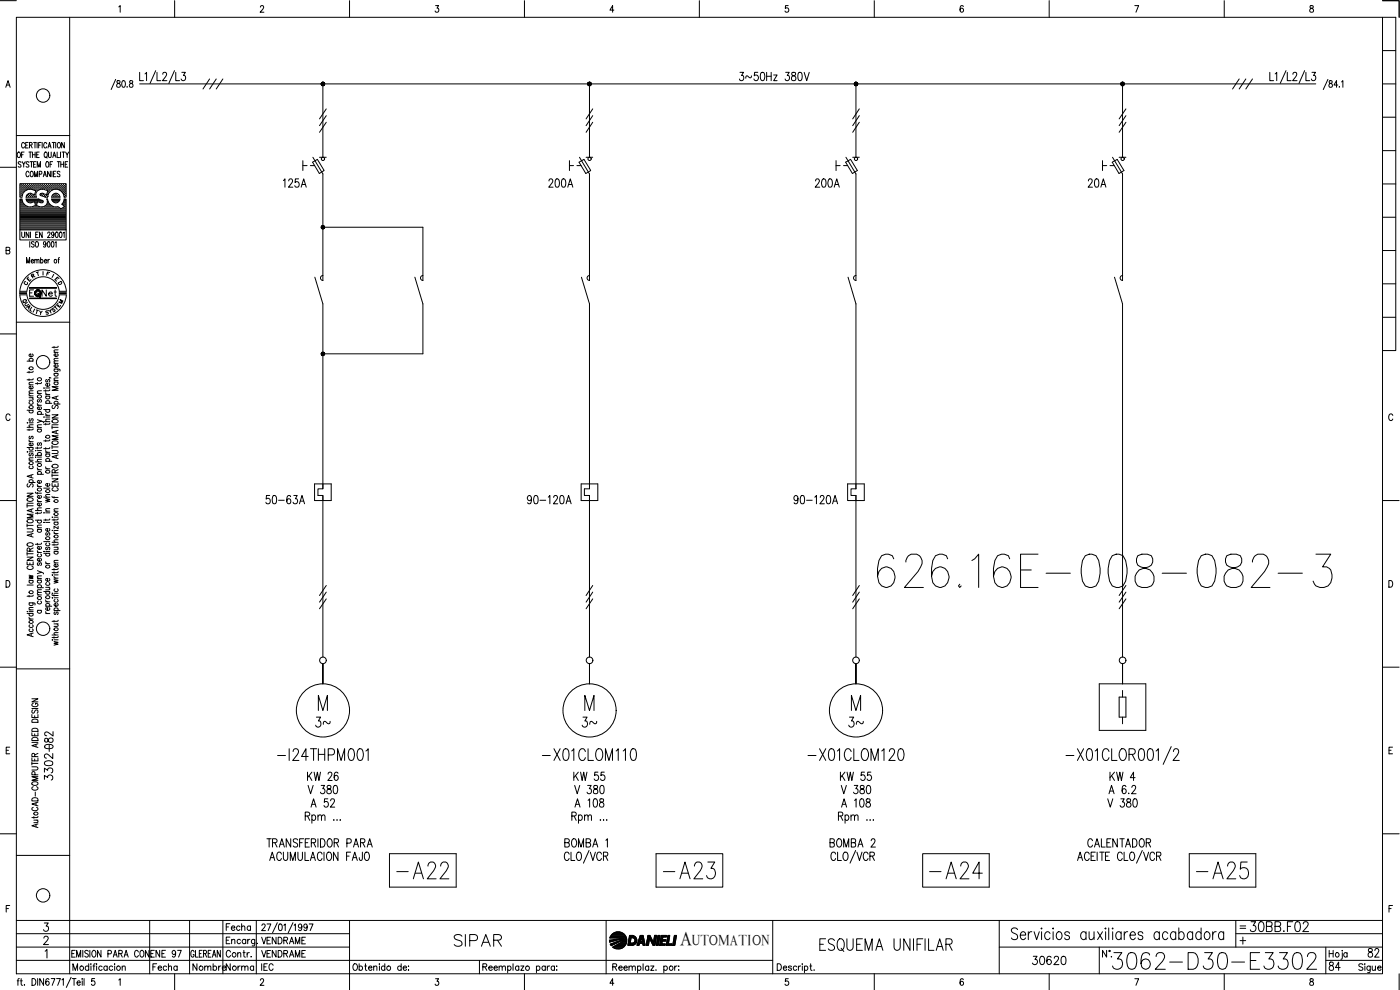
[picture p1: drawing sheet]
<svg xmlns="http://www.w3.org/2000/svg" width="420mm" height="297mm" viewBox="0 0 420 297" stroke-linecap="round" stroke-linejoin="round" font-family="sans-serif">
<defs><g id="words">
<text font-size="15" x="262.1" y="177.4">626.16E-008-082-3</text>
<g font-size="8.8">
<text x="117.8" y="264.9">-A22</text>
<text x="197.9" y="264.9">-A23</text>
<text x="277.6" y="264.9">-A24</text>
<text x="357.7" y="264.9">-A25</text>
<text x="332.7" y="292.1">3062-D30-E3302</text>
</g>
<g font-size="7.1">
<text x="82.2" y="229.3">-I24THPM001</text>
<text x="161.6" y="229.3">-X01CLOM110</text>
<text x="241.3" y="229.3">-X01CLOM120</text>
<text x="135.1" y="285">SIPAR</text>
</g>
<g font-size="6.6">
<text x="93.5" y="219.4">3~</text>
<text x="173.6" y="219.4">3~</text>
<text x="253.6" y="219.4">3~</text>
<text x="373.9" y="280.8">30BB.F02</text>
</g>
<text font-size="6.2" x="409.2" y="288.6">82</text>
<text font-size="5.9" x="204.1" y="283.7">A</text>
<g font-size="5.7">
<text x="220.8" y="25.4">3~50Hz 380V</text>
<text x="84" y="57.5">125A</text>
<text x="163.3" y="57.5">200A</text>
<text x="243.4" y="57.5">200A</text>
<text x="325.3" y="57.5">20A</text>
<text x="78.7" y="152.4">50-63A</text>
<text x="157" y="152.4">90-120A</text>
<text x="237.1" y="152.4">90-120A</text>
<text x="16.9" y="225.8" transform="rotate(-90 16.9 225.8)">082</text>
<text x="16.6" y="235.3" transform="rotate(-90 16.6 235.3)">3302-</text>
<text x="91" y="235.3">KW 26</text>
<text x="171.1" y="235.3">KW 55</text>
<text x="250.8" y="235.3">KW 55</text>
<text x="332" y="235.3">KW 4</text>
<text x="92.1" y="243.4">A 52</text>
<text x="171.4" y="243.4">A 108</text>
<text x="251.2" y="243.4">A 108</text>
<text x="331.3" y="243.4">V 380</text>
<text x="168.3" y="255.4">BOMBA 1</text>
<text x="248" y="255.4">BOMBA 2</text>
<text x="325.3" y="255.4">CALENTADOR</text>
<text x="308.7" y="290.7">30620</text>
<text x="397.6" y="292.5">84</text>
</g>
<g font-size="5.3">
<text x="66.7" y="280.5">Fecha</text>
<text x="56.8" y="292.5">Nombre</text>
<text x="66.7" y="292.5">Norma</text>
</g>
<g font-size="4.9">
<text x="11.3" y="90">Net</text>
<text x="77.3" y="284.3">VENDRAME</text>
</g>
<g font-size="4.4">
<text x="6.7" y="85.7">E</text>
<text x="15.2" y="85.7">E</text>
<text x="207.7" y="283.7">UTOMATION</text>
</g>
<g font-size="4">
<text x="8.1" y="84.7">R</text>
<text x="5.6" y="92.1">Q</text>
<text x="6.7" y="93.8">A</text>
<text x="12.3" y="95.6">S</text>
</g>
<g font-size="3.5">
<text x="16.2" y="86.4">D</text>
<text x="370.8" y="279.8">=</text>
</g>
</g></defs>
<!-- layer: DCA_A3E2|CART -->
<g fill="none" stroke="#000" stroke-width=".3">
<path d="M0 .2h4.9M4.9 5.2h410v287h-410zM20.9 5.2v287M35.6 2.1l.5-.4v2M52.4 .2v5M78.1 2.1l.2-.3 .5-.1 .3 .6-1 1.4h1.1M104.9 .2v5M130.7 1.7h.9l-.5 .7a.6 .6 0 0 1 .5 1 .6 .6 0 0 1-1-.1M157.4 .2v5M184.2 3h-1.2l.9-1.3v2M209.9 .2v5M236.6 1.7h-.8l-.1 .8a.63 .63 0 0 1 .9 0 .63 .63 0 0 1-.1 1 .63 .63 0 0 1-.9-.2"/>
<path d="M262.4 .2v5M289.1 2l-.3-.3a1.12 1.12 0 0 0-.1 2 .57 .57 0 0 0 .5-.9 .57 .57 0 0 0-1-.1l-.1 .3M314.9 .2v5M340.6 1.7h1.1l-.8 2M367.4 .2v5M393.2 1.8v.6a.72 .72 0 0 1 .9 .4 .72 .72 0 0 1-.3 .9 .64 .64 0 0 1-.8-.7 .64 .64 0 0 1 .9-.6l.2-.3-.1-.3zM414.9 .2h5v5M414.9 5.2h4v100h-4M414.9 15.2h4M1.7 26.2l.7-2 .6 2M2 25.5h.8M414.9 35.2h4"/>
<path d="M414.9 25.2h4M0 50.2h4.9M4.9 40.7h16M5.4 45.7l.1-.1a.82 .82 0 0 1 .7 .9 .82 .82 0 0 1-.8 .7l-.2-.5zM6.1 57h.1M6.1 56.4h.1M6.1 55.7h.1M6.1 57.6h.1M6.1 58.3h.1M6.1 58.9h.1M6.1 59.9h.4M6.3 57.3h.1"/>
<path d="M6.3 56.1h.1M6.3 55.4h.1M6.3 58.6h.1M6.3 48.8l-.5-.3-.3 .3v.3a.74 .74 0 0 1 .7 1l-.7-.2M6.3 56.6v.1M6.3 57.9v.1M6.3 55.4v.1M6.3 56v.1M6.3 57.3v.1M6.3 58.5v.2M6.5 46.4h.4M6.6 59.7h-.6v9.3h13.9v-9.3h-.7l-.7 1.6"/>
<path d="M6.6 57h.1M6.6 56.4h.1M6.6 55.7h.1M6.6 57.6h.1M6.6 58.3h.1M6.6 59.7l.2 .8M6.6 48.5l.5 .8 .5-.8M6.6 55.7v.1M6.6 56.3v.2M6.6 56.9v.2M6.6 57.6v.1M6.6 58.2v.2"/>
<path d="M6.8 58.4l-.2 .8M6.9 57.3h.1M6.9 56.7h.1M6.9 56.1h.1M6.9 55.4h.1M7 55.4v.1M7 56v.1M7 56.6v.2M7 57.3v.1M7.1 49.3v.9M7.2 57h.2M7.2 56.4h.2"/>
<path d="M7.2 55.7h.2M7.2 45.6h-.7v1.7M7.3 55.7v.1M7.3 56.3v.2M7.3 56.9v.2M7.4 43.2a.46 .46 0 0 0-.6-.5 .46 .46 0 0 0-.3 .7v.4a.46 .46 0 0 0 .3 .6 .46 .46 0 0 0 .6-.4M7.5 56.1h.2M7.5 55.4h.2M7.6 56.6l-.1 .1M7.6 55.4v.1M7.6 56v.1M7.7 43.5h.5"/>
<path d="M7.8 59.2h3.1M7.8 59.7h3.7M7.8 57h.1M7.8 56.4h.2M7.8 55.7h.2M7.9 59.7v.3M7.9 55.7v.1M7.9 56.3v.2M7.9 56.9v.1M8 59.9h3.6M8 58.9l-.1 .3M8.2 56.7h.1"/>
<path d="M8.2 56.1h.1M8.2 55.4h.1M8.2 58.6h.1M8.3 55.4v.1M8.3 56v.1M8.3 56.6v.2M8.3 58.5v.2M8.5 42.7h-.8v1.7h.8M8.5 56.4h.1M8.5 55.7h.1M8.5 58.9h.1M8.5 58.3h.1"/>
<path d="M8.6 55.7v.1M8.6 56.3v.2M8.6 58.3v.1M8.6 58.8v.2M8.7 48.8l-.6-.3-.3 .3 .1 .3a.74 .74 0 0 1 .7 1l-.8-.2M8.7 51.8a.46 .46 0 0 0-.6-.4 .46 .46 0 0 0-.3 .6v.4a.46 .46 0 0 0 .3 .6 .46 .46 0 0 0 .6-.4M8.7 45.6h.8M8.8 56.7h.1M8.8 56.1h.1M8.8 55.4h.1M8.8 58.6h.1M8.8 43.5h.7l.1-.6-.8-.2v1.7"/>
<path d="M8.9 55.4v.1M8.9 56v.1M8.9 56.6v.1M8.9 58.5v.2M9 48.5h.8M9.1 45.6v1.7M9.1 56.4h.2M9.1 55.7h.2M9.1 58.3h.2M9.1 58.9h.2M9.2 55.7v.1M9.2 56.3v.2"/>
<path d="M9.2 58.2v.2M9.2 58.8v.2M9.2 43.5l.5 .9M9.3 51.5l.1-.1a.82 .82 0 0 1 .6 .8 .82 .82 0 0 1-.7 .8l-.2-.6zM9.4 58l-.8 .1-.7 .7M9.4 48.5v1.7M9.4 56.7h.2M9.4 56.1h.2M9.4 55.4h.2M9.4 58.6h.2M9.5 55.4v.1M9.5 56v.1"/>
<path d="M9.5 56.6v.2M9.5 58.5v.2M9.7 46.4h.8M9.7 45.6v1.7M9.7 56.4h.2M9.7 55.7h.2M9.7 58.9h.2M9.8 56.9l1 .3-.4 1.2-1-.3M9.8 56.9a2.52 2.52 0 0 0-3.1 1.5M9.8 55.7v.1M9.8 56.3v.2M9.8 58.3v.1"/>
<path d="M9.8 58.8v.2M10.1 42.7h.8M10.1 49.3h.4M10.1 56.7h.1M10.1 56.1h.1M10.1 55.4h.1M10.1 58.6h.1M10.2 55.4v.1M10.2 56v.1M10.2 56.6v.2M10.2 58.5v.2M10.3 53v-1.6l.5 1.6 .5-1.6v1.6"/>
<path d="M10.4 57h.1M10.4 56.4h.1M10.4 55.7h.1M10.4 58.9h.1M10.5 55.7v.1M10.5 56.3v.2M10.5 56.9v.2M10.5 58.8v.2M10.5 42.7v1.7M10.5 58.3h.1M10.5 45.6v1.7M10.7 56.1h.1"/>
<path d="M10.7 55.4h.1M10.8 57.3h.1M10.8 56.6l-.1 .1M10.8 55.4v.1M10.8 56v.1M10.8 48.5h-.7v1.7h.7M11 46.4h.5M11 57h.2M11 56.4h.2M11 55.7h.2M11.1 55.7v.1M11.1 56.3v.2"/>
<path d="M11.1 56.9v.2M11.1 42.7v1.7M11.2 50.2v-1.7l.5 1.7 .4-1.7v1.7M11.3 56.7h.2M11.3 56.1h.2M11.3 55.4h.2M11.4 55.4v.1M11.4 56v.1M11.4 56.6v.2M11.5 57.1a1.46 1.46 0 0 0-.5 2M11.5 59.7l.3 .1M11.6 43.5h.5"/>
<path d="M11.6 56.4h.2M11.6 55.7h.2M11.7 59.8l1 .3M11.7 55.7v.1M11.7 56.3v.2M11.8 57l-.3 .1M11.8 45.6h-.8v1.7h.8M11.8 52.3l.7-.2-.1-.6-.6-.1v1.6M12 56.1h.1M12 55.4h.1M12.1 56.6l-.1 .1M12.1 55.4v.1"/>
<path d="M12.1 56v.1M12.1 58.2v.4M12.3 56.4h.1M12.3 55.7h.1M12.3 58.3h.1M12.4 42.7h-.8v1.7M12.4 55.7v.1M12.4 56.3v.2M12.4 58.2v.2M12.6 56.7h.1M12.6 56.1h.1M12.6 55.4h.1"/>
<path d="M12.6 58.6h.1M12.7 42.7v1.7M12.7 56.8l.7 .1M12.7 56.8l-1 .2M12.7 55.4v.1M12.7 56v.1M12.7 56.6v.1M12.7 58.5v.2M12.9 56.4h.2M12.9 55.7h.2M12.9 58.3h.2M13 53l.5-1.6 .4 1.6"/>
<path d="M13 55.7v.1M13 56.3v.2M13 58.2v.2M13 58l-.9 .2M13.2 52.5h.6M13.3 56.1h.1M13.3 55.4h.1M13.3 58.6h.1M13.3 56.6v.1M13.3 55.4v.1M13.3 56v.1M13.3 58.5v.2"/>
<path d="M13.4 56.9l1 .3-.4 1.2-1-.3M13.5 45.7l.1-.1a.86 .86 0 0 1 .6 .8 .86 .86 0 0 1-.6 .9 1.12 1.12 0 0 1-.1-1.6zM13.5 56.4h.2M13.5 55.7h.2M13.5 58.9h.2M13.6 55.7v.1M13.6 56.3v.2M13.6 58.8v.2M13.8 47l.3 .4M13.9 56.7h.1M13.9 56.1h.1M13.9 55.4h.1"/>
<path d="M13.9 58.6h.1M14 48.6l.1-.1a.88 .88 0 0 1 .6 .8 .88 .88 0 0 1-.6 .9 1.07 1.07 0 0 1-.1-1.6zM14 55.4v.1M14 56v.1M14 56.6v.2M14 58.5v.2M14 43.2a.46 .46 0 0 0-.6-.4 .46 .46 0 0 0-.3 .6v.4a.46 .46 0 0 0 .4 .6 .46 .46 0 0 0 .5-.4M14.2 58.9h.1M14.2 57h.2M14.2 56.4h.2M14.2 55.7h.2M14.2 58.3h.2"/>
<path d="M14.3 55.7v.1M14.3 56.3v.2M14.3 56.9v.2M14.3 58.2v.2M14.3 57.6h.1M14.4 44.4l.5-1.7 .4 1.7M14.5 58.4l-.2 .8h-.8l-1.4-.5M14.5 57.3h.1M14.5 56.1h.1M14.5 55.4h.1M14.5 58h.1M14.6 45.6v1.5l.3 .2 .4-.2 .1-1.5"/>
<path d="M14.6 43.8h.6M14.6 56.6l-.1 .1M14.6 55.4v.1M14.6 56v.1M14.6 57.3v.1M14.6 57.9h.1M14.8 57h.2M14.8 56.4h.2M14.8 55.7h.2M14.9 55.7v.1M14.9 56.3v.2M14.9 56.9v.2"/>
<path d="M15 49.3h.5M15.1 51.4v1.6l-.8-1.6v1.6M15.2 56.7h.1M15.2 56.1h.1M15.2 55.4h.1M15.2 55.4v.1M15.2 56v.1M15.2 56.6v.2M15.5 56.4h.1M15.5 55.7h.1M15.5 56.9v.1M15.5 55.7v.1"/>
<path d="M15.5 56.3v.2M15.6 51.4v1.6M15.6 58.9l-.1 .3h2.5l-.1-.3M15.6 59.9h2.3M15.7 42.7h.8M15.8 48.5h-.8v1.7M15.8 56.1h.1M15.8 55.4h.1M15.8 47.3l.5-1.7 .5 1.7M15.9 56.6l-.1 .1M15.9 58.6h.1M15.9 55.4v.1"/>
<path d="M15.9 56v.1M15.9 58.6v.1M16 46.7h.6M16 52.2h.5M16.1 42.7v1.7M16.1 56.4h.2M16.1 55.7h.2M16.1 58.9h.2M16.2 55.7v.1M16.2 56.3v.2M16.2 58.8v.2M16.3 58.3l-.1 .1"/>
<path d="M16.4 56.7h.2M16.4 56.1h.2M16.4 55.4h.2M16.4 58.6h.2M16.5 55.4v.1M16.5 56v.1M16.5 56.6v.1M16.5 58.5v.2M16.7 42.7v1.7M16.7 56.4h.2M16.7 55.7h.2M16.7 58.3h.2"/>
<path d="M16.7 58.9h.2M16.8 51.4h-.8v1.6h.8M16.8 55.7v.1M16.8 56.3v.2M16.8 58.2v.2M16.8 58.8v.2M17.1 56.1h.1M17.1 55.4h.1M17.1 58.6h.1M17.1 45.6v1.7h.8M17.1 56.6v.1M17.1 55.4v.1"/>
<path d="M17.1 56v.1M17.1 58.5v.2M17.2 48.5h.8M17.2 58.1l.7 .7M17.3 58.1h-1l-.7 .7M17.4 56.4h.1M17.4 55.7h.1M17.4 58.9h.1M17.4 42.8l.2-.1a.82 .82 0 0 1 .6 .9 .82 .82 0 0 1-.8 .8l-.2-.6zM17.4 55.7v.1M17.4 56.3v.2M17.4 58.8v.2"/>
<path d="M17.6 48.5v1.7M17.7 56.7h.1M17.7 56.1h.1M17.7 55.4h.1M17.7 57l.8 .5 .6 .9M17.7 57a2.51 2.51 0 0 0-3.3 1.4M17.8 55.4v.1M17.8 56v.1M17.8 56.6v.2M18 51.6a.41 .41 0 0 0-.7-.2 .41 .41 0 0 0 .1 .7l.4 .2a.44 .44 0 0 1 .1 .6 .44 .44 0 0 1-.6 .1l-.1-.2M18 57h.2M18 56.4h.2"/>
<path d="M18 55.7h.2M18.1 55.7v.1M18.1 56.3v.2M18.1 56.9v.2M18.2 45.6v1.7M18.2 49.3h.9M18.2 48.5v1.7M18.3 56.7h.2M18.3 56.1h.2M18.3 55.4h.2M18.4 57.3h.1M18.4 55.4v.1"/>
<path d="M18.4 56v.1M18.4 56.6v.2M18.6 45.6h.8M18.6 57h.2M18.6 56.4h.2M18.6 55.7h.2M18.7 57.6h.1M18.7 55.7v.1M18.7 56.3v.2M18.7 56.9v.2M19 57.3h.1M19 56.1h.1"/>
<path d="M19 55.4h.1M19 45.6v1.7M19 55.4v.1M19 56v.1M19 56.6v.1M19 57.3v.1M19 57.9v.1M19.1 58.4l.2 .8h.6v-4.1h-13.9v4.1h.6M19.1 48.5v1.7M19.3 57h.1M19.3 56.4h.1M19.3 55.7h.1"/>
<path d="M19.3 57.6h.1M19.3 58.3h.1M19.3 42.7v1.7l-.8-1.7v1.7M19.3 58.9h.1M19.3 55.7v.1M19.3 56.3v.2M19.3 56.9v.2M19.3 57.6v.1M19.3 58.2v.2M19.3 58.8v.2M19.3 59.9h.4M19.6 49.3h.4"/>
<path d="M19.6 57.3h.1M19.6 56.7h.1M19.6 56.1h.1M19.6 55.4h.1M19.6 58h.1M19.6 58.6h.1M19.7 45.6l.5 .8 .4-.8M19.7 55.4v.1M19.7 56v.1M19.7 56.6v.2M19.7 57.3v.1M19.7 57.9v.1"/>
<path d="M19.7 58.5v.2M20.2 46.4v.9M20.3 48.5h-.7v1.7h.7M414.9 55.2h4M414.9 45.2h4M1.8 75.1l1-.1 .1-.6-1.1-.2v2l1-.1 .2-.6-.4-.4M6 69v3h13.9v-3M6.1 64.6h13.6M6.1 64.3h13.6M6.1 64h13.6M6.1 63.7h13.6M6.1 63.4h13.6"/>
<path d="M6.1 63.1h13.6M6.1 62.7h12M6.1 62.4h11.7M6.1 62.1h2.2M6.1 61.8h1.6M6.1 61.5h1.2M6.1 61.2h.9M6.1 60.8h.7M6.1 60.5h.5M6.1 60.2h.4M6.1 65h13.6M6.1 65.3h13.6"/>
<path d="M6.1 65.6h13.6M6.1 65.9h13.6M6.1 66.2h13.6M6.1 66.5h13.6M6.1 66.9h13.6M6.1 67.2h13.6M6.1 67.5h13.6M6.1 67.8h13.6M6.1 68.1h13.6M6.1 68.4h13.6M6.1 68.8h13.6M6.5 69.6v1.2l.4 .5 .3-.1 .2-.4v-1.2"/>
<path d="M6.7 60.5l.3 .4a2.5 2.5 0 0 0 2.8 1.1M7.9 60l.7 .8h.8M8 78.9v-1.6l.4 1.6 .5-1.6v1.6M8.1 60.2h4.5M8.3 60.5h1.7M8.7 69.6v1.7l-.9-1.7v1.7M8.9 72.5v1.7M9.1 69.6v1.7M9.4 78.3h.7l-.2-.4a.48 .48 0 0 0-.6 .5 .48 .48 0 0 0 .6 .5l.2-.2M9.4 60.8l1-.3 .2 1.2-.8 .3M9.8 62.1h2.1M10.2 72.7l-.3-.2-.5 .2 .1 .4 .5 .2a.44 .44 0 0 1 .2 .7 .44 .44 0 0 1-.7 .1l-.1-.2"/>
<path d="M10.4 78.1l.3-.3 .3 .1 .1 1M10.4 77.8v1.1M10.5 60.5h.6M10.5 60.8h.5M10.6 61.2h.4M10.7 61.8h.3M10.7 61.5h.2M10.7 70.4h.5M10.8 72.5h.2a.86 .86 0 0 1 .6 .8 .86 .86 0 0 1-.6 .9 1.13 1.13 0 0 1-.2-1.7zM11.1 78.1l.3-.3 .3 .1v1M11.5 69.6h-.8v1.7h.8M11.6 60.5h1.3"/>
<path d="M12.2 60.8l-.9-.3-.3 1.2a1.87 1.87 0 0 0 2.3 .2 1.87 1.87 0 0 0 .7-2.2h.3a2.57 2.57 0 0 0 3.1 2.3M12.2 78l.1-.1a.48 .48 0 0 1 .6 .5 .48 .48 0 0 1-.6 .5l-.1-.2M12.2 77.3v1.6M12.7 69.6v1.7l-.8-1.7v1.7M12.7 60.1a.45 .45 0 0 1 .2 .7 .45 .45 0 0 1-.7 0M13.2 62.1h2.8M13.3 78.3h.7l-.1-.4a.48 .48 0 0 0-.6 .5 .48 .48 0 0 0 .6 .5l.1-.2M13.7 61.8h1.7M13.8 73.1l-.2 .3a.42 .42 0 0 1-.6-.4 .42 .42 0 0 1 .7-.3l.1 .7-.2 .7-.3 .1-.2-.3M14 61.5h1M14.2 61.2h.5M14.3 60.8h.2"/>
<path d="M14.3 70a.36 .36 0 0 1 .5-.4 .36 .36 0 0 1 .1 .6l-.6 1.1h.8M14.3 60.5h.1M14.4 72.5h.2a1.01 1.01 0 0 1 0 1.7l-.4-.8zM14.4 77.8v1.1M14.9 77.8l-.5 .5M15.5 72.5h.3a1.01 1.01 0 0 1-.1 1.7l-.3-.8zM15.8 60.2h1.9M16 60.5h1.4M16.2 70.2l-.2 .4a.42 .42 0 0 1-.6-.5 .42 .42 0 0 1 .7-.3l-.1 1.4-.3 .1-.2-.3M16.6 72.8l.2-.3v1.7M16.8 69.7l.3-.1a1.04 1.04 0 0 1-.1 1.7l-.4-.7zM17.2 60.8l.6-.5 .2-.6h-2.5l.7 1 1.1 .1"/>
<path d="M17.4 62l.8 .6 1.1-.6M17.4 77.8h.4M17.9 77.3l-.3 .3v1.3M17.9 69.7l.3-.1a1.01 1.01 0 0 1 0 1.7l-.4-.7zM18.3 62.7h1.4M18.6 61.3l.7 .7M18.8 61.2h.9M18.9 62.4h.8M18.9 61.5h.8M19 69.9l.3-.3v1.7M19 60.8h.7M19.2 61.8h.5"/>
<path d="M19.2 60.5h.5M19.3 60.2h.4M19.4 62.1h.3M414.9 75.2h4M414.9 65.2h4M4.9 96.7h16M8 87.4h-2.1a7 7 0 0 1 7-6.5 7 7 0 0 1 7 6.5M8.1 87.4a4.9 4.9 0 0 1 4.8-4.4 4.9 4.9 0 0 1 4.9 4.4M8.1 88.5a4.9 4.9 0 0 0 4.8 4.3 4.9 4.9 0 0 0 4.9-4.3h2.1a7 7 0 0 1-7 6.4 7 7 0 0 1-7-6.4M8.8 86.3h8.2v.2h-8.2M8.8 89.4h8.2v.2h-8.2zM8.9 86.4h8"/>
<path d="M8.9 89.5h8M10.1 87h-1.2v1.9M10.9 93l.6 .2M12.9 81.5v1M16.5 92l.7 .8M17.4 91l-.4 .5 .8 .6 .4-.5M17.7 91.5l-.3 .3M17.8 87.9h2.1v.1h-2.1zM17.9 88h1.9M414.9 95.2h4M414.9 85.2h4M0 100.2h4.9"/>
<path d="M8.1 108.4h1.8M8.7 111.4v.5M8.7 113.7v.5M8.7 119.3h1.2M8.7 118.8h1.2M8.7 115.5h1.2M9 108.4l-.2-.2a.55 .55 0 0 1 .5-.7 .55 .55 0 0 1 .6 .7l-.2 .2M9.6 119.3l.3 .4v.3l-1.2 .1M9.7 115.9l.2 .1a.53 .53 0 0 1-.6 .7 .53 .53 0 0 1-.4-.8h.4v.8M9.7 106.2l.2 .2a.53 .53 0 0 1-.6 .7 .53 .53 0 0 1-.4-.8l.4-.1v.8M9.9 118l-1.1 .1-.1 .3 .4 .4M9.9 117.2l-1.1 .1-.1 .4 .4 .3"/>
<path d="M9.9 114.7l-1.1 .1-.1 .3 .4 .4M9.9 113.6v.3h-1.8M9.9 111.4l-.3 .3h-1.5M11.2 114.8v.5M11.2 118.1h1.2M11.5 119.9l-.3 .3 .1 .4h.4l.2-.6 .3-.1 .2 .3-.2 .5M12.4 117.2l-1.1 .1-.1 .4 .4 .4M12.4 114.7l-.3 .4h-1.5M13.1 116.4h.2zM13.7 117.8l.1 .3 .5 .2M13.7 117v.5M13.7 118.9h1.2"/>
<path d="M13.7 118.3h1.2M13.7 116.4h1.2M14 118.9l-.2 .1a.56 .56 0 0 0 .5 .7 .56 .56 0 0 0 .6-.7l-.2-.1M14 113.9l-.3 .3 .1 .4h.4l.2-.7h.3l.2 .3-.2 .4M14.7 115a.5 .5 0 0 1 0 .7 .5 .5 0 0 1-.7 .1 .5 .5 0 0 1-.1-.7l.4-.1v.9M14.9 113.3l.4 .1M14.9 116.9l-.3 .3h-1.5M16.2 110.7l1.7 .1v.6M16.2 104v.4M16.2 114.6h1.2M16.2 114.2h1.2M16.2 112h1.2"/>
<path d="M16.2 109h1.2M16.2 105.7h1.2M16.5 114.6l-.2 .2a.51 .51 0 0 0 .6 .7 .51 .51 0 0 0 .3-.9M16.5 112a.54 .54 0 0 0 0 .9 .54 .54 0 0 0 .9-.3v-.3l-.2-.3M16.5 110.7l-.2 .2a.52 .52 0 0 0 .6 .7 .52 .52 0 0 0 .3-.9M16.8 119v.7M17.2 109.4l.2 .2a.53 .53 0 0 1-.6 .7 .53 .53 0 0 1-.5-.7l.5-.2v.9M17.2 106.2l.2 .1a.53 .53 0 0 1-.6 .7 .53 .53 0 0 1-.5-.7l.5-.1v.8M17.4 118.8l-1.8 .6 1.8 .5M17.4 116h-1.8l1.8 .6-1.8 .5h1.8M17.4 113.4l-1.1 .1-.1 .3 .4 .4M17.4 108.3h-1.1l-.1 .4 .4 .3"/>
<path d="M17.4 107.5l-1.1 .1-.1 .3 .4 .4M17.4 105l-1.1 .1-.1 .3 .4 .3M17.4 103.9v.3h-1.8M3 124.7a.63 .63 0 0 0-.8-.5 .63 .63 0 0 0-.4 .8v.4a.63 .63 0 0 0 .4 .8 .63 .63 0 0 0 .8-.5M8.1 135.6h.2zM8.1 126.9h.2zM8.1 128.2h1.8M8.1 134.3h1.8M8.1 123.1h1.8M8.7 132l.3 .5h.3M8.7 128.7v.5M8.7 138.1h1.2"/>
<path d="M8.7 135.6h1.2M8.7 132.5h1.2M8.7 126.9h1.2M9 139.8l-.2 .1a.55 .55 0 0 0 .5 .7 .55 .55 0 0 0 .6-.7l-.2-.1M9 136l-.3 .3 .3 .5 .4-.7h.5v.4l-.2 .3M9 134.3l-.2 .1a.55 .55 0 0 0 .5 .7 .55 .55 0 0 0 .6-.7l-.2-.1M9 130.9l-.3 .3 .1 .4h.4l.2-.6 .3-.1 .2 .3-.2 .4M9 125.6l-.3 .3 .3 .5 .4-.7h.5v.4l-.2 .3M9 123.1l-.2 .1a.55 .55 0 0 0 .5 .7 .55 .55 0 0 0 .6-.7l-.2-.1M9 120.5l-.2 .1a.56 .56 0 0 0 .5 .7 .56 .56 0 0 0 .6-.7l-.2-.1M9.7 133a.53 .53 0 0 1 .1 .7 .53 .53 0 0 1-.8 0l-.3-.5 .6-.2v.8M9.9 137.4h-1.1l-.1 .3 .4 .4"/>
<path d="M9.9 128.6l-.3 .4h-1.5M9.9 127.5h-1.1l-.1 .4 .4 .3M10.6 137.1h.2zM10.6 138.6h1.8M10.6 136.6h1.8M10.7 135.2h.1M11.2 125.9l1.2 .5-1.2 .4M11.2 121.1l.1 .3 .5 .2M11.2 134.1v.6M11.2 137.1h1.2M11.2 135.2h1.2M11.2 128.8h1.2"/>
<path d="M11.2 128.3h1.2M11.2 124.3h1.8M11.2 121.6h1.2M11.5 136.6l-.2-.1a.54 .54 0 0 1 .6-.8 .54 .54 0 0 1 .3 .9M11.5 132.8l-.3 .3 .1 .5h.4l.2-.7 .3-.1 .2 .3-.2 .5M11.5 128.8l-.2 .1a.54 .54 0 0 0 .6 .8 .54 .54 0 0 0 .3-.9M11.5 124.3a.56 .56 0 0 1 .2-.9 .56 .56 0 0 1 .7 .6l-.2 .3M12.2 122.1a.51 .51 0 0 1 0 .7 .51 .51 0 0 1-.7 0 .51 .51 0 0 1-.1-.6l.4-.1v.8M12.4 137.8l-1.1 .1-.1 .3 .4 .4M12.4 134.1v.3h-1.8M12.4 127.5h-1.1l-.1 .4 .4 .4M12.4 126.4l.6 .2v.3"/>
<path d="M13.1 125.1h.2zM13.1 126.5h1.8M13.1 122.9h1.8M13.7 135.2l.1 .3 .5 .2M13.7 124.1l.1 .3 .5 .2M13.7 127v.5M13.7 132v.5M13.7 134.3v.5M13.7 138.4h1.8M13.7 136.2h1.2M13.7 135.7h1.2M13.7 125.1h1.2"/>
<path d="M13.7 124.6h1.2M13.7 121h1.8M14 138.4a.56 .56 0 0 1 .2-.9 .56 .56 0 0 1 .7 .6l-.2 .3M14 136.2l-.2 .1a.56 .56 0 0 0 .5 .8 .56 .56 0 0 0 .6-.8l-.2-.1M14 122.9l-.2 .1a.53 .53 0 0 0 .6 .7 .53 .53 0 0 0 .3-.8M14 121l-.2-.1a.55 .55 0 0 1 .5-.7 .55 .55 0 0 1 .6 .7l-.2 .1M14.9 134.3l-.3 .3h-1.5M14.9 131.9l-.3 .4h-1.5M14.9 126.9v.3l-1.8 .1M14.9 125.8h-1.1l-.1 .4 .4 .3M15.6 135.2h1.6l.2 .3-.2 .5-1.6 .1M15.6 124.4h1.8l-1.8 1h1.8"/>
<path d="M15.6 128.2h1.8M15.6 127.7v1M15.6 133.6v1M15.6 134.1h1.8M15.6 127.5h1.8M15.7 139.6a.9 .9 0 0 1 1-.4 .9 .9 0 0 1 .7 1 .9 .9 0 0 1-1.1 .3 .9 .9 0 0 1-.6-.9zM15.7 132.5a.9 .9 0 0 1 1-.3 .9 .9 0 0 1 .7 .9 .9 .9 0 0 1-1.1 .3 .9 .9 0 0 1-.6-.9zM15.7 126.1a.9 .9 0 0 1 1-.4 .9 .9 0 0 1 .7 .9 .9 .9 0 0 1-1.1 .4 .9 .9 0 0 1-.6-.9zM15.9 121.7l-.3 .3 .3 .6 .4-.1 .3-.6a.48 .48 0 0 1 .7-.2 .48 .48 0 0 1 .1 .8l-.2 .1M16.2 121.2h1.8M16.5 121.2l-.2-.1a.52 .52 0 0 1 .6-.7 .52 .52 0 0 1 .3 .8M16.8 129.3v.7"/>
<path d="M16.8 136.7v.7M17.4 136.5l-1.8 .6 1.8 .5M17.4 130.8h-1.8l1.8 .5-1.8 .6h1.8M17.4 129.1l-1.8 .6 1.8 .5M418 124.7a.63 .63 0 0 0-.8-.5 .63 .63 0 0 0-.4 .8v.4a.63 .63 0 0 0 .4 .8 .63 .63 0 0 0 .8-.5M0 150.2h4.9M8.1 158.7h1.3l.5 .4v.3l-.5 .2h-1.3M8.1 148h1.8l-1.8 .9h1.8M8.1 151.2v1M8.1 157.2v.9M8.1 157.6h1.8M8.1 151.8h1.8"/>
<path d="M8.1 151h1.8M8.2 156.1a.9 .9 0 0 1 1.1-.4 .9 .9 0 0 1 .6 .9 .9 .9 0 0 1-1.1 .4 .9 .9 0 0 1-.6-.9zM8.2 149.6a.9 .9 0 0 1 1.1-.3 .9 .9 0 0 1 .6 .9 1.05 1.05 0 0 1-1.8-.4zM8.4 145.1l-.3 .4 .3 .6 .4-.1 .6-.9 .5 .4-.2 .6M8.7 144.8h1.8M9 144.8l-.2-.2a.55 .55 0 0 1 .5-.7 .55 .55 0 0 1 .6 .7l-.2 .2M9.4 142.6v.6M9.4 152.9v.6M9.9 154.3h-1.8l1.8 .5-1.8 .6h1.8M9.9 152.6l-1.8 .6 1.8 .5M9.9 142.4l-1.8 .5 1.8 .6M10.6 147.6l.1 .3 1.7 .1"/>
<path d="M10.6 156.1h1.8M10.6 153.2h1.8M11.2 149.9l.1 .4 .5 .2M11.2 145.4l.1 .3 .5 .3M11.2 140.4l.1 .3 .5 .3M11.2 147.7v.5M11.2 153.7v.5M11.2 158.9h1.2M11.2 158.4h1.2M11.2 150.5h1.2M11.2 146h1.2M11.2 142.3h1.8"/>
<path d="M11.2 141h1.2M11.5 158.9a.56 .56 0 0 0 .2 .9 .56 .56 0 0 0 .7-.6l-.2-.3M11.5 156.1l-.2 .1a.54 .54 0 0 0 .6 .8 .54 .54 0 0 0 .3-.9M11.5 142.3a.56 .56 0 0 1 .2-.9 .56 .56 0 0 1 .7 .6l-.2 .3M12.2 150.9a.53 .53 0 0 1 0 .7 .53 .53 0 0 1-.7 .1 .53 .53 0 0 1-.1-.7l.4-.1v.9M12.2 148.7a.53 .53 0 0 1 0 .7 .53 .53 0 0 1-.7 .1 .53 .53 0 0 1-.1-.8h.4v.8M12.2 144.1a.53 .53 0 0 1 0 .7 .53 .53 0 0 1-.7 .1 .53 .53 0 0 1-.1-.7l.4-.1v.9M12.4 157.6h-1.1l-.1 .4 .4 .4M12.4 153.6l-.3 .4h-1.5M12.4 152.4h-1.1l-.1 .4 .4 .4M13.1 156.7h.2zM13.1 153.9h.2z"/>
<path d="M13.1 149.2h1.8M13.1 146.5h1.8M13.7 149.5l1.2 .3-1.2 .3 1.2 .3-1.2 .3M13.7 140.1l.1 .3 .5 .3M13.7 156.7h1.2M13.7 155.8v.4M13.7 153.9h1.2M13.7 153.4h1.2M13.7 140.7h1.2M14 159.8l-.3 .3 .1 .4h.4l.2-.6 .3-.1 .2 .3-.2 .5M14.7 158.6l.2 .1a.56 .56 0 0 1-.6 .7 .56 .56 0 0 1-.5-.7l.5-.1v.8M14.7 145.1l.2 .1a.55 .55 0 0 1-.6 .7 .55 .55 0 0 1-.5-.7l.5-.1v.8"/>
<path d="M14.9 155.7v.3h-1.8M14.9 152.6l-1.1 .1-.1 .3 .4 .4M14.9 148.4h-1.1l-.1 .4 .4 .4M15.6 159.2h.2zM15.6 155.2h.2zM15.6 148.9l.1 .3 1.7 .1M15.6 145v.9h1.8v-.9M15.6 143.7h1.8l-1.8 .9h1.8M15.6 142.6h1.8M15.6 142.1v1M16 146.3l-.4 .4a.94 .94 0 0 0 .9 .7 .94 .94 0 0 0 .9-.7l-.4-.4M16.2 159.5l.6 .6"/>
<path d="M16.2 149v.5M16.2 155.7v.5M16.2 159.2h1.2M16.2 156.7h1.2M16.2 155.2h1.2M16.2 153.4h1.2M16.5 156.7l-.2 .1a.51 .51 0 0 0 .6 .7 .51 .51 0 0 0 .3-.8M16.5 141.8l-.1-.8h-.6l-.2 .8h1.8M16.5 145.4v.5M17.4 157.9v.8l-1.2-.8v.8M17.4 155.6l-.3 .4h-1.5M17.4 152.6l-1.1 .1-.1 .3 .4 .4"/>
<path d="M17.4 140.9l-.9 .5M414.9 150.2h5M1.8 174.2a1.01 1.01 0 0 1 1.2 1 1.01 1.01 0 0 1-1.2 1zM8.1 168.6v.8h1.8v-.8M8.1 167.2h1.8l-1.8 .9h1.8M8.1 175.5h1.8M8.1 166.1h1.8M8.1 165.7v.9M8.2 163.1a.9 .9 0 0 1 1.1-.3 .9 .9 0 0 1 .6 .9 1.05 1.05 0 0 1-1.8-.4zM8.6 169.8a.54 .54 0 0 0-.5 .7 .54 .54 0 0 0 .7 .4h.5a.54 .54 0 0 0 .6-.4 .54 .54 0 0 0-.4-.7M8.7 172.6l1.2 .3-1.2 .2 1.2 .3-1.2 .3M8.7 178.6v.5"/>
<path d="M8.7 174.1h1.2M9 174.1l-.2 .2a.55 .55 0 0 0 .5 .7 .55 .55 0 0 0 .6-.7l-.2-.2M9 165.4l-.1-.8-.6-.1-.2 .9h1.8M9 168.9v.5M9.4 160.3v.6M9.9 178.5v.3l-1.8 .1M9.9 160l-1.8 .6 1.8 .5M9.9 164.4l-.9 .5M11.2 171.2l1.2 .5-1.2 .4M11.2 165.2l.1 .4 .5 .2M11.2 178.5h1.2M11.2 176.3h1.8"/>
<path d="M11.2 174.1h1.2M11.2 173.6h1.2M11.2 165.8h1.2M11.2 163v.5M11.5 176.3l-.2-.1a.54 .54 0 0 1 .6-.8 .54 .54 0 0 1 .3 .9M11.5 174.1l-.2 .1a.54 .54 0 0 0 .6 .8 .54 .54 0 0 0 .3-.9M11.5 168.9l-.3 .2 .1 .5h.4l.2-.7h.3l.2 .2-.2 .6M11.5 166.2a.56 .56 0 0 0 .2 1 .56 .56 0 0 0 .7-.7l-.2-.3M12.2 167.5a.52 .52 0 0 1 0 .7 .52 .52 0 0 1-.7 .1 .52 .52 0 0 1-.1-.7l.4-.1v.9M12.2 163.9a.53 .53 0 0 1 0 .8 .53 .53 0 0 1-.7 0 .53 .53 0 0 1-.1-.7l.4-.1v.9M12.4 177.7l-1.1 .1-.1 .4 .4 .3M12.4 176.9l-1.1 .1-.1 .4 .4 .3"/>
<path d="M12.4 172.8h-1.1l-.1 .4 .4 .4M12.4 171.7l.6 .2v.3M12.4 162.9l-.3 .4h-1.5M13.1 165.5h.2zM13.1 177.5h1.8M13.1 166h1.8M13.1 162.5h1.8M13.7 180l.1 .4 .5 .2M13.7 168.6l.1 .3 .5 .2M13.7 176.2h1.2M13.7 169.1h1.2M13.7 165.5h1.2"/>
<path d="M14 177.5l-.2 .1a.55 .55 0 0 0 .5 .7 .55 .55 0 0 0 .6-.7l-.2-.1M14 174.8a.56 .56 0 0 0 .2 .9 .56 .56 0 0 0 .7-.6l-.2-.3M14 166l-.2 .1a.56 .56 0 0 0 .5 .8 .56 .56 0 0 0 .6-.8l-.2-.1M14 164.2l-.3 .3 .1 .4h.4l.2-.7h.3l.2 .3-.2 .5M14 162.9l-.2 .2a.56 .56 0 0 0 .5 .7 .56 .56 0 0 0 .6-.7l-.2-.2M14.6 176.2l.3 .4v.3l-1.2 .1M14.7 173.6l.2 .1a.53 .53 0 0 1-.6 .7 .53 .53 0 0 1-.4-.8h.4v.8M15.6 179.4h.2zM15.6 178.3l.1 .3 1.7 .1M15.6 178h.2zM15.6 172.5h.2zM15.6 162.7h1.8"/>
<path d="M16.2 173.9l1.2 .2-1.2 .3 1.2 .3-1.2 .3M16.2 172.9l.6 .6M16.2 165.5h1.2M16.2 163.2v.4M16.2 170.6v.5M16.2 171.6v.4M16.2 178.4v.5M16.2 179.4h1.2M16.2 178h1.2M16.2 173.5h1.2M16.2 172.5h1.2M16.2 168.9h1.2"/>
<path d="M16.2 164.2h1.2M16.2 160.1h1.2M16.5 179.9a.54 .54 0 0 0 0 .8 .54 .54 0 0 0 .9-.2v-.4l-.2-.2M16.5 176.7l-.2 .1a.52 .52 0 0 0 .6 .7 .52 .52 0 0 0 .3-.8M16.5 165.5l-.2 .1a.53 .53 0 0 0 .5 .7 .53 .53 0 0 0 .6-.7l-.2-.1M17.1 164.2l.3 .4v.3l-1.2 .1M17.2 169.3l.2 .1a.53 .53 0 0 1-.6 .7 .53 .53 0 0 1-.5-.7l.5-.1v.8M17.4 171.5v.3h-1.8M17.4 170.5l-.3 .4h-1.5M17.4 168.1l-1.1 .1-.1 .3 .4 .4M17.4 163.1l-.3 .4h-1.5M17.4 162h-1.1l-.1 .4 .4 .3"/>
<path d="M416.8 174.2a1.01 1.01 0 0 1 1.2 1 1.01 1.01 0 0 1-1.2 1zM8.1 183.5h.2zM8.1 184.1h1.8M8.7 185.2l.3 .5h.3M8.7 180.9l1.7 .1 .1 .5M8.7 185.7h1.2M8.7 183.5h1.2M8.7 183h1.2M9 188.7l-.2 .1a.55 .55 0 0 0 .5 .7 .55 .55 0 0 0 .6-.7l-.2-.1M9 187.5l-.2 .1a.55 .55 0 0 0 .5 .7 .55 .55 0 0 0 .6-.7l-.2-.1M9 184.1l-.2 .1a.55 .55 0 0 0 .5 .7 .55 .55 0 0 0 .6-.7l-.2-.1M9 180.9l-.2 .1a.56 .56 0 0 0 .5 .7 .56 .56 0 0 0 .6-.7l-.2-.1"/>
<path d="M9.4 190.1v.7M9.9 189.9l-1.8 .6 1.8 .5M9.9 182.3h-1.1l-.1 .4 .4 .3M11.2 183.1h1.2M11.5 183.1l-.2 .1a.54 .54 0 0 0 .6 .8 .54 .54 0 0 0 .3-.9M11.5 180.3l-.2 .2a.54 .54 0 0 0 .6 .7 .54 .54 0 0 0 .3-.9M13.7 183.5l.1 .4 .5 .2M13.7 184.1h1.2M13.7 181.9h1.8M13.7 180.6h1.2M14 181.9l-.2-.1a.53 .53 0 0 1 .6-.8 .53 .53 0 0 1 .3 .9M14.7 182.3l.2 .1a.56 .56 0 0 1-.6 .8 .56 .56 0 0 1-.5-.8l.5-.1v.9"/>
<path d="M15.6 192h.2zM15.6 190.5h1.8M16.2 192.5l1.2 .2-1.2 .3 1.2 .3-1.2 .3M16.2 192h1.2M16.2 186.2v.4M16.2 191v.5M16.2 187.2h1.2M16.2 183.2h1.8M16.5 183.6l-.3 .3 .3 .5 .4-.7h.5v.4l-.2 .3M16.5 183.2l-.2-.1a.53 .53 0 0 1 .5-.7 .53 .53 0 0 1 .6 .7l-.2 .1M17.1 187.2l.3 .3v.4h-1.2M17.2 181.1a.49 .49 0 0 1 0 .7 .49 .49 0 0 1-.7 0 .49 .49 0 0 1-.1-.7h.4v.8"/>
<path d="M17.4 191v.2l-1.8 .1M17.4 189.8l-1.1 .1-.1 .3 .4 .3M17.4 186.1v.3h-1.8M0 200.2h4.9M4.9 200.7h16M414.9 200.2h5M1.9 225.1h.6M2.9 224.2h-1v2h1M416.9 225.1h.6M417.9 224.2h-1v2h1M0 250.2h4.9M4.9 256.7h16"/>
<path d="M414.9 250.2h5M1.9 272.6h.6M2.9 271.7h-1v2M4.9 276.2h410M44.9 276.2v16M56.9 276.2v16M66.9 276.2v16M76.9 276.2v16M104.9 276.2v20.8M181.9 276.2v16M184.2 279.9h2.6M184.5 279.8h2"/>
<path d="M184.9 279.6h1.2M231.9 276.2v16M299.9 276.2v16M370.9 276.2v8M416.9 272.6h.6M417.9 271.7h-1v2M4.9 280.1h100M4.9 284.2h100M4.9 288.1h227M5.2 294.3h.5M5.8 293.6l-.4 .4v1.6M6.1 294.3h.6"/>
<path d="M6.3 293.6v1.7l.5 .3M7.3 295.4v.2l.1-.1M9.6 293.6a1.03 1.03 0 0 1 1.2 1 1.03 1.03 0 0 1-1.2 1zM11.3 293.6v2M13.1 293.6v2l-1.2-2v2M14.7 293.9l-.3-.3a1.12 1.12 0 0 0-.7 1 1.12 1.12 0 0 0 .6 1 .59 .59 0 0 0 .5-.8 .59 .59 0 0 0-1-.1l-.1 .3M15.4 293.6h1.1l-.8 2M17 293.6h1.1l-.8 2M18.6 294l.4-.4v2M21.3 293.2l-1.4 3.1M21.7 293.6h1.1M22.2 293.6v2"/>
<path d="M23.1 294.9h1l-.2-.5a.61 .61 0 0 0-.8 .5 .61 .61 0 0 0 .8 .6l.2-.2M24.7 293.6v.2zM24.7 294.3v1.3M25.2 293.6v2M28.4 293.6h-.8l-.1 .9a.61 .61 0 0 1 .9 0 .61 .61 0 0 1-.1 .9 .61 .61 0 0 1-.9-.1M35.6 294l.5-.3v1.9M52.4 292.2v4.8M78.1 294.1l.2-.4h.5l.3 .5-1 1.4h1.1M130.7 293.7h.9l-.5 .7a.6 .6 0 0 1 .5 .9 .6 .6 0 0 1-1 0M143.9 288.1v4.1M157.4 292.2v4.8M182.9 282.2h1.8"/>
<path d="M182.9 282.6h.3M182.9 282.5h.8M182.9 282.3h1.3M183 282.1h2.2M183 281.2h4.9M183.1 281.1h4.8M183.2 283.3l.2 .4 3.1-1.4-.1-.2-3.3 1.2h1.3M183.2 281h4.6M183.2 283.4h.9M183.3 280.9h4.4M183.3 283.6h.6M183.3 280.7h4.4"/>
<path d="M183.4 283.7h.2M183.4 280.6h4.2M183.5 283.2h1.2M183.6 280.4h3.9M183.7 280.3h3.6M183.8 280.2h3.4M183.9 284.2l2.9-1.7-.2-.2 1.4-.8a2.57 2.57 0 0 1-1.1 2.9 2.57 2.57 0 0 1-3-.2h3.2M183.9 283h1.1M184 280.1h3M184 281.9h1.7M184 284.1h3.2M184.1 284.4h2.8"/>
<path d="M184.2 282.9h1.1M184.2 295h-1.2l.9-1.3v1.9M184.2 284h3.2M184.4 284.5h2.2M184.5 283.8h3M184.6 282.7h.9M184.7 283.7h2.9M184.7 284.6h1.6M185 282.6h.8M185 283.6h2.7M185 281.8h1.1M185.2 283.4h2.6"/>
<path d="M185.3 282.5h.8M185.4 283.3h2.4M185.7 283.2h2.2M185.7 282.3h.7M185.8 281.5h.8M185.9 283h2.1M185.9 281.7l.2 .1-3.1 .9-.1-.6M185.9 281.7l-3 .4M186.1 282.2h.3M186.1 282.9h1.9M186.2 281.9l1.1-.2-.9 .4zM186.3 281.9h.3"/>
<path d="M186.4 282.7h1.6M186.4 281.8h.6M186.6 282.6h1.4M186.6 282.3h1.5M186.8 282.5h1.3M186.8 282.2h1.3M186.9 281.5h.3M186.9 281.7h.3M187.1 282.1h1M187.4 281.9h.7M187.6 281.7h.4M187.6 281.8h.5"/>
<path d="M187.7 281.4h-4.7h2.7l.2 .2M187.9 281.5h.1M188 281.3l-2.1 .3M188 281.3a2.6 2.6 0 0 0-2.5-1.7 2.6 2.6 0 0 0-2.5 1.8M188.4 283.6h1.8M188.5 283.4h2M188.5 283.2h2.3M188.5 283.3h2.1M188.6 282.9h.5M188.6 283h2.3M188.6 282.7h.6M188.6 282.6h.6"/>
<path d="M188.6 282.5h.6M188.6 282.3h.6M188.7 282.2h.6M188.7 282.1h.6M188.7 281.9h.6M188.7 281.8h.6M188.8 281.7h.6M188.8 281.5h.6M188.8 281.4h.6M188.8 281.2h2M188.8 281.1h1.9M188.9 281h1.7"/>
<path d="M188.9 280.9h1.5M188.9 280.7h1.2M189.9 281.4h-.5l-.3 1.5h.8M189.9 283.6a1.52 1.52 0 0 0 1.2-1.5 1.52 1.52 0 0 0-1.2-1.4h-1l-.5 3h1.5M190 281.4a.78 .78 0 0 1 .6 .8 .78 .78 0 0 1-.6 .7M190 281.4h.9M190.1 282.9h.9M190.2 281.5h.8M190.3 282.7h.7M190.4 281.7h.7M190.4 282.6h.7M190.5 281.8h.6"/>
<path d="M190.5 282.5h.6M190.5 282.3h.6M190.5 282.2h.6M190.5 282.1h.6M190.5 281.9h.6M191.2 283.6h.6M191.2 283.4h.7M191.3 283.3h.6M191.3 283.2h.6M191.3 283h2.2M191.4 282.9h2.1M191.5 282.7h2"/>
<path d="M191.5 282.6h1.9M191.6 282.5h.6M191.6 282.3h.6M191.6 282.2h.6M191.7 282.1h.6M191.7 281.9h.7M191.8 281.8h.6M191.8 281.7h.6M191.9 281.5h.6M191.9 281.4h1.3M191.9 281.2h1.2M192 281.1h1.1"/>
<path d="M192 281h1.1M192.1 280.9h.9M192.1 280.7h.9M192.2 280.7h.8l.6 3h-.6l-.1-.7h-.9l-.2 .7h-.7zM192.5 281.4l.3 1.1h-.6zM192.6 281.5h.6M192.6 281.8h.7M192.6 281.7h.6M192.7 281.9h.6M192.7 282.2h.6M192.7 282.1h.6M192.7 282.3h.7"/>
<path d="M192.8 282.5h.6M192.9 283.2h.6M193 283.3h.5M193 283.4h.6M193 283.6h.6M194 283.6h.6M194 283.3h.6M194 283.4h.6M194.1 283h.6M194.1 283.2h.6M194.1 282.9h.6M194.1 282.7h.6"/>
<path d="M194.1 282.6h.7M194.2 282.5h.6M194.2 282.3h.6M194.2 282.2h.6M194.2 282.1h.7M194.3 281.9h.6M194.3 281.8h.6M194.3 281.7h.6M194.3 281.5h1.2M194.4 281.4h1M194.4 281.2h1M194.4 281.1h.9"/>
<path d="M194.4 281h.8M194.4 280.9h.8M194.5 280.7l-.5 3M194.5 280.7h.6M195 281.7h.6M195.1 281.8h.5M195.2 281.9h.5M195.2 282.1h.5M195.3 282.2h.5M195.3 282.3h.6M195.4 282.5h.6M195.5 282.6h.5"/>
<path d="M195.5 282.7h1.2M195.6 282.9h1.1M195.7 283h1M195.7 283.2h.9M195.8 283.3h.8M195.9 283.4h.7M195.9 283.6h.7M196.1 282.6h.7M196.1 282.5h.7M196.2 282.3h.6M196.2 282.2h.6M196.2 282.1h.6"/>
<path d="M196.3 281.9h.5M196.3 281.8h.6M196.3 281.7h.6M196.3 281.5h.6M196.3 281.4h.6M196.3 281.2h.7M196.4 281.1h.6M196.4 281h.6M196.4 280.9h.6M196.4 280.7h.7M196.5 280.7l-.4 2.1-1-2.1h-.6l-.5 3h.6l.3-2.2 1.1 2.2h.6l.5-3h-.6h.6M197 283.6h.6"/>
<path d="M197 283.3h.7M197 283.4h.6M197.1 283h.6M197.1 283.2h.6M197.1 282.9h.6M197.1 282.7h.6M197.1 282.6h.6M197.1 282.5h.7M197.2 282.3h.6M197.2 282.2h.6M197.2 282.1h.7M197.2 281.9h.7"/>
<path d="M197.3 281.8h.6M197.3 281.7h.6M197.3 281.5h.7M197.4 281.4h.6M197.4 281.2h.6M197.4 281.1h.6M197.4 281h.6M197.4 280.7h.7l-.5 3h-.6zM197.4 280.9h.6M197.4 280.7h.7M198 283.4h1.6M198 283.6h1.6"/>
<path d="M198 283.2h.6M198 283.3h1.6M198.1 283h.5M198.1 282.9h.6M198.1 282.7h.6M198.2 282.6h.5M198.2 282.5h.5M198.2 282.3h1.6M198.2 282.2h1.6M198.2 282.1h1.7M198.2 281.9h1.7M198.3 281.8h.5"/>
<path d="M198.3 281.7h.5M198.3 281.5h.6M198.3 281.4h.6M198.4 281.2h.5M198.4 281.1h1.6M198.4 281h1.6M198.4 280.9h1.7M198.5 280.7h1.6l-.1 .5h-1.1l-.1 .7h1.1l-.1 .5h-1l-.2 .8h1.1l-.1 .5h-1.6zM198.5 280.7h1.6M200 283.4h1.6M200 283.6h1.6M200 283.2h.6"/>
<path d="M200 283.3h1.6M200.1 282.9h.6M200.1 283h.5M200.1 282.7h.6M200.1 282.6h.6M200.2 282.5h.5M200.2 282.3h.5M200.2 282.2h.5M200.2 282.1h.6M200.2 281.9h.6M200.3 281.8h.5M200.3 281.7h.5"/>
<path d="M200.3 281.5h.6M200.3 281.4h.6M200.4 281.2h.5M200.4 281.1h.6M200.4 281h.6M200.4 280.9h.6M200.4 280.7h.6l-.4 2.5h1l-.1 .5h-1.6zM200.4 280.7h.6M201.9 283.4h.7M201.9 283.6h.6M202 283.2h.6M202 283.3h.6"/>
<path d="M202 282.9h.6M202 283h.6M202.1 282.7h.5M202.1 282.6h.6M202.1 282.5h.6M202.1 282.3h.6M202.1 282.2h.7M202.1 282.1h.7M202.2 281.9h.6M202.2 281.8h.6M202.2 281.7h.7M202.3 281.5h.6"/>
<path d="M202.3 281.4h.6M202.3 281.2h.6M202.3 281.1h.6M202.4 281h.5M202.4 280.9h.6M202.4 280.7h.6l-.5 3h-.6zM202.4 280.7h.6M209.9 292.2v4.8M236.6 293.7h-.8l-.1 .8a.63 .63 0 0 1 .9 0 .63 .63 0 0 1-.1 .9 .63 .63 0 0 1-.9-.1M262.4 292.2v4.8M289.1 293.9l-.3-.2a1.12 1.12 0 0 0-.1 1.9 .57 .57 0 0 0 .5-.8 .57 .57 0 0 0-1-.1l-.1 .3M299.9 284.2h115"/>
<path d="M314.9 292.2v4.8M340.6 293.7h1.1l-.8 1.9M367.4 292.2v4.8M370.9 280.1h44M393.2 293.7v.6a.72 .72 0 0 1 .9 .4 .72 .72 0 0 1-.3 .9 .64 .64 0 0 1-.8-.6 .64 .64 0 0 1 .9-.6l.2-.3-.1-.4zM397.9 288.1h17M419.9 292.2v4.8"/>
<circle cx="12.9" cy="28.7" r="2.01"/>
<circle cx="16.6" cy="78.3" r=".49"/>
<circle cx="9.3" cy="110.5" r=".56"/>
<circle cx="11.8" cy="113.8" r=".57"/>
<circle cx="11.8" cy="119" r=".57"/>
<circle cx="12.9" cy="108.7" r="2.01"/>
<circle cx="9.3" cy="139" r=".56"/>
<circle cx="9.3" cy="122.2" r=".56"/>
<circle cx="11.8" cy="139.5" r=".58"/>
<circle cx="14.3" cy="131" r=".57"/>
<circle cx="11.8" cy="146.9" r=".57"/>
<circle cx="14.3" cy="147.3" r=".57"/>
<circle cx="14.3" cy="141.5" r=".57"/>
<circle cx="16.8" cy="150.3" r=".56"/>
<circle cx="16.8" cy="154.2" r=".56"/>
<circle cx="9.3" cy="177.7" r=".56"/>
<circle cx="11.8" cy="179.4" r=".57"/>
<circle cx="14.3" cy="179.2" r=".57"/>
<circle cx="14.3" cy="161.5" r=".56"/>
<circle cx="14.3" cy="170" r=".56"/>
<circle cx="16.8" cy="161" r=".56"/>
<circle cx="9.3" cy="186.6" r=".57"/>
<circle cx="12.9" cy="188.6" r="2.01"/>
<circle cx="16.8" cy="188.8" r=".56"/>
<circle cx="12.9" cy="268.7" r="2.01"/>
</g>
<!-- layer: DCA_A3E2|CART-ES -->
<g fill="none" stroke="#000" stroke-width=".3">
<path d="M21.9 291.2v-2l.7 2 .7-2v2M26.6 290.1a.6 .6 0 0 0-.8-.1 .6 .6 0 0 0 0 .9 .6 .6 0 0 0 .8 0M26.6 289.2v2M27.3 289.2v.1zM27.3 289.8v1.4M27.9 289.8h.6M28.6 289.2h-.4v.3v1.7M29 289.2v.1zM29 289.8v1.4M30.6 290.1a.58 .58 0 0 0-.8 0 .58 .58 0 0 0 0 .8 .58 .58 0 0 0 .8 0M32.2 290.1a.58 .58 0 0 0-.9 0 .58 .58 0 0 0 0 .8 .58 .58 0 0 0 .9 0M32.2 289.8v1.4"/>
<path d="M33.8 290.1a.6 .6 0 0 0-.9-.1 .6 .6 0 0 0 0 .9 .6 .6 0 0 0 .9 0M34.4 289.2v.1zM34.4 289.8v1.4M36.7 290.2l.4-.4 .4 .1 .1 1.3M36.7 289.8v1.4M45.9 290.1h.7M47 289.2h-1.1v2M47.5 290.4h1l-.1-.4a.58 .58 0 0 0-.8 .1 .58 .58 0 0 0 .1 .8 .58 .58 0 0 0 .8 0M50 290.1a.58 .58 0 0 0-.8 0 .58 .58 0 0 0 0 .8 .58 .58 0 0 0 .8 0M50.5 290.2l.5-.4 .4 .1 .1 1.3M50.5 289.2v2M53.2 290.1a.58 .58 0 0 0-.9 0 .58 .58 0 0 0 0 .8 .58 .58 0 0 0 .9 0"/>
<path d="M53.2 289.8v1.4M69 281.2h-1.1v2h1.1M69.2 285.7a.65 .65 0 0 0-.8-.6 .65 .65 0 0 0-.5 .8v.5a.65 .65 0 0 0 .5 .8 .65 .65 0 0 0 .8-.5M69.5 282.2l.5-.4 .4 .1 .1 1.3M69.5 281.8v1.4M71.3 286.2l.5-.4 .4 .1 .1 1.3M71.3 285.8v1.4M72.2 282.1a.58 .58 0 0 0-.9 0 .58 .58 0 0 0 0 .8 .58 .58 0 0 0 .9 0M72.9 285.8h.7M73.2 285.1v1.7l.5 .4M73.7 282.1a.6 .6 0 0 0-.8-.1 .6 .6 0 0 0 0 .9 .6 .6 0 0 0 .8 0M73.7 281.8v1.4"/>
<path d="M74.2 285.8v1.4M74.3 281.8v1.4M74.8 285.8l-.4 .1-.2 .5M75 281.8l-.4 .1-.3 .5M76.5 282.1a.58 .58 0 0 0-.9 0 .58 .58 0 0 0 0 .8 .58 .58 0 0 0 .9 0M106.3 289.2a.99 .99 0 0 1 1.1 .8 .99 .99 0 0 1-.6 1.2 1.06 1.06 0 0 1-.9-.8 1.06 1.06 0 0 1 .4-1.2zM107.8 290.1a.58 .58 0 0 1 .8 0 .58 .58 0 0 1 0 .8 .58 .58 0 0 1-.8 0M107.8 289.2v2M109.4 289.8h.6M109.7 289.2v1.6l.1 .3 .3 .1M110.6 290.4h1l-.1-.4a.58 .58 0 0 0-.8 .1 .58 .58 0 0 0 .1 .8 .58 .58 0 0 0 .8 0M112.1 290.2l.5-.4 .4 .1 .1 1.3"/>
<path d="M112.1 289.8v1.4M113.9 289.2v.1zM113.9 289.8v1.4M115.5 290.1a.58 .58 0 0 0-.9 0 .58 .58 0 0 0 0 .8 .58 .58 0 0 0 .9 0M115.5 289.2v2M120.4 290.1a.6 .6 0 0 0-.9-.1 .6 .6 0 0 0 0 .9 .6 .6 0 0 0 .9 0M120.4 289.2v2M121 290.4h1l-.1-.4a.58 .58 0 0 0-.8 .1 .58 .58 0 0 0 .1 .8 .58 .58 0 0 0 .8 0M122.5 291.1h.2zM122.6 289.8v.2zM144.9 290.1l1-.1 .1-.7-1.1-.1v2M145.5 290.1l.6 1.1"/>
<path d="M146.7 290.4h1a.53 .53 0 0 0-.5-.6 .53 .53 0 0 0-.5 .6l.1 .5 .3 .3 .6-.3M148.3 290.4h1l-.1-.4a.58 .58 0 0 0-.8 .1 .58 .58 0 0 0 .1 .8 .58 .58 0 0 0 .8 0M149.8 290.2l.4-.4 .4 .1 .1 1.3M149.8 289.8v1.4M150.7 290.2l.5-.4 .4 .1 .1 1.3M152.4 290.1a.58 .58 0 0 1 .8 0 .58 .58 0 0 1 0 .8 .58 .58 0 0 1-.8 0M152.4 289.8v2M154 289.2v2M155.7 290.1a.58 .58 0 0 0-.8 0 .58 .58 0 0 0 0 .8 .58 .58 0 0 0 .8 0M155.7 289.8v1.4M156.3 289.8h.9l-.9 1.4h.9M161 290.1a.6 .6 0 0 1 .9-.1 .6 .6 0 0 1 0 .9 .6 .6 0 0 1-.9 0"/>
<path d="M161 289.8v2M163.7 290.1a.58 .58 0 0 0-.9 0 .58 .58 0 0 0 0 .8 .58 .58 0 0 0 .9 0M163.7 289.8v1.4M164.3 289.8v1.4M165 289.8l-.5 .1-.2 .5M166.4 290.1a.58 .58 0 0 0-.8 0 .58 .58 0 0 0 0 .8 .58 .58 0 0 0 .8 0M166.4 289.8v1.4M167 291.1h.2zM167.1 289.8v.2zM183.9 290.1l1-.1 .1-.7-1.1-.1v2M184.5 290.1l.6 1.1M185.7 290.4h1l-.1-.4a.58 .58 0 0 0-.8 .1 .58 .58 0 0 0 .1 .8 .58 .58 0 0 0 .8 0"/>
<path d="M187.2 290.4h1.1l-.1-.4a.58 .58 0 0 0-.8 .1 .58 .58 0 0 0 0 .8 .58 .58 0 0 0 .9 0M188.8 290.2l.4-.4 .5 .1v1.3M188.8 289.8v1.4M189.7 290.2l.5-.4 .4 .1 .1 1.3M191.3 290.1a.58 .58 0 0 1 .9 0 .58 .58 0 0 1 0 .8 .58 .58 0 0 1-.9 0M191.3 289.8v2M193 289.2v2M194.7 290.1a.58 .58 0 0 0-.9 0 .58 .58 0 0 0 0 .8 .58 .58 0 0 0 .9 0M194.7 289.8v1.4M195.3 289.8h1l-1 1.4h1M196.8 291l.1 .1M199.2 290.1a.6 .6 0 0 1 .9-.1 .6 .6 0 0 1 0 .9 .6 .6 0 0 1-.9 0"/>
<path d="M199.2 289.8v2M202.5 289.8v1.4M203.2 289.8l-.5 .1-.2 .5M203.6 289.9h.2zM203.6 291.1h.2zM400.1 285.1v2.1M402.8 285.1v.3zM402.8 285.8v1.6v.3l-.4 .1M404.3 286.1a.58 .58 0 0 0-.9 0 .58 .58 0 0 0 0 .8 .58 .58 0 0 0 .9 0M404.3 285.8v1.4M409 289.5l-.4-.3h-.6l-.1 .6 1 .5 .1 .6-.4 .3-.8-.3M409.6 289.8v1.4"/>
<path d="M411.2 289.8l-.1 1.8-.2 .2-.4-.1M411.2 290.1a.58 .58 0 0 0-.8 0 .58 .58 0 0 0 0 .8 .58 .58 0 0 0 .8 0M411.8 289.8l.1 1.3 .5 .1 .4-.4M412.8 289.8v1.4M413.5 290.4h1l-.1-.4a.58 .58 0 0 0-.8 .1 .58 .58 0 0 0 .1 .8 .58 .58 0 0 0 .8 0"/>
<circle cx="24.5" cy="290.4" r=".62"/>
<circle cx="35.6" cy="290.4" r=".62"/>
<circle cx="70.3" cy="286.5" r=".64"/>
<circle cx="116.6" cy="290.5" r=".63"/>
<circle cx="158.3" cy="290.5" r=".63"/>
<circle cx="201.4" cy="290.4" r=".62"/>
<circle cx="401.3" cy="286.4" r=".64"/>
</g>
<!-- layer: CART -->
<g fill="none" stroke="#000" stroke-width=".3">
<path d="M414.9 .2h5v5M9.6 219.9v.9h1.8M9.6 214.4v.9h1.8v-.9M9.6 209.7h1.8l-1.8 .9h1.8M9.6 212.6h1.8M9.7 218.8a1.2 1.2 0 0 1 1.7 .2v.4h-1.8zM9.7 216a1.2 1.2 0 0 1 1.7 .2v.5h-1.8zM9.8 213l-.2 .3 .2 .7 .4-.1 .4-.8 .5-.1 .3 .3-.3 .7M10 211a.53 .53 0 0 0-.4 .7 .53 .53 0 0 0 .6 .3h.5a.54 .54 0 0 0 .7-.5 .54 .54 0 0 0-.7-.5v.4M10.4 214.7v.6M9.6 230.1h1.3l.5 .4-.1 .3-.4 .2h-1.3M9.6 227.4v.9h1.8"/>
<path d="M9.6 229.1h1.8M9.6 228.6v.9M9.6 222.7h1.8M9.7 239.6a.99 .99 0 0 1 1.1-.2 .99 .99 0 0 1 .6 .9h-1.8zM9.7 234.8a.9 .9 0 0 1 1-.4 .9 .9 0 0 1 .6 1 .9 .9 0 0 1-1 .3 .9 .9 0 0 1-.6-.9zM9.7 221.5a.99 .99 0 0 1 1.1-.3 .99 .99 0 0 1 .6 1h-1.8zM10 236a.54 .54 0 0 0-.4 .7 .54 .54 0 0 0 .6 .4h.5a.55 .55 0 0 0 .7-.4 .55 .55 0 0 0-.4-.7M10.4 227l-.1-.8-.6-.1-.1 .9h1.8M10.5 232.5l-.1-.8-.7-.1-.1 .9h1.8M10.6 237.6v1.3M11.4 233h-1.8l1.8 .6-1.8 .5h1.8M11.4 223.2l-1.8 .5 1.8 .6"/>
<path d="M10 242.2a.53 .53 0 0 0-.4 .7 .53 .53 0 0 0 .6 .3h.5a.53 .53 0 0 0 .7-.3 .53 .53 0 0 0-.4-.7M10.2 246.1h1.2M10.2 245v.5M10.8 240.9v.7M10.8 247.4v.7M11 246.1l.4 .3-.1 .3-1.1 .1M11.4 247.2l-1.8 .6 1.8 .5M11.4 245l-.4 .3h-1.4M11.4 240.7l-1.8 .5 1.8 .6M13.3 276.9h1.2l-.7 1a.78 .78 0 0 1 .6 1.2 .78 .78 0 0 1-1.3-.2M78.6 277.7l.4-.5 .4 .1 .2 .3-.3 .7-.8 .9h1.2M80.1 277.2h1.2l-.8 2"/>
<path d="M83.2 276.8l-1.4 3.1M83.8 277.3l.4-.1a1.22 1.22 0 0 1 0 2l-.5-.4-.1-.7zM85.2 277.6l.4-.4v2M87.9 276.8l-1.4 3.1M88.3 277.6l.3-.4v2M90.6 277.9a.54 .54 0 0 1-.8 .4 .54 .54 0 0 1-.1-.8 .54 .54 0 0 1 .8 0l.1 .4a.95 .95 0 0 1-.6 1.3l-.4-.3M92.2 277.9a.52 .52 0 0 1-.7 .4 .52 .52 0 0 1-.2-.8 .52 .52 0 0 1 .8 0l.1 .4a.95 .95 0 0 1-.6 1.3l-.4-.3M92.8 277.2h1.1l-.8 2M305.4 278.9a.92 .92 0 0 0-1.2-.5 .92 .92 0 0 0-.5 1.2l1.1 .6a.9 .9 0 0 1 .5 1.2 .9 .9 0 0 1-1.1 .5l-.7-.5M308.6 279.6v2.3M309.7 279.6a.93 .93 0 0 0-1.1 1M310.3 279.6l.8 2.3 .8-2.3"/>
<path d="M312.6 278.4v.4zM312.6 279.6v2.3M316.1 278.4v.4zM316.1 279.6v2.3M317.4 279.7a.76 .76 0 0 1 1.2 .4 1.08 1.08 0 0 1 0 1.3 1.08 1.08 0 0 1-1.2 .4 1.52 1.52 0 0 1 0-2.1zM325.9 279.6v2.3M326.9 279.6l.1 2.2 .7 .1 .6-.7M328.3 279.6v2.3M329.4 279.6l1.5 2.3M330.9 279.6l-1.5 2.3M331.8 278.4v.4l-.2-.2zM331.8 279.6v2.3"/>
<path d="M332.7 278.4v3.5M333.9 278.4v.4zM333.9 279.6v2.3M336.5 279.6v2.3M337.4 279.6v2.3M338.5 279.6a.93 .93 0 0 0-1.1 1M347.9 279.6v2.3M352.8 279.6v2.3M353.8 278.4v3.5M357.9 279.6v2.3M360.5 278.4v3.5M361.8 279.7a1.12 1.12 0 0 1 1.4 .6 1.12 1.12 0 0 1-.5 1.5 .73 .73 0 0 1-1.2-.4 1.58 1.58 0 0 1 .3-1.7z"/>
<path d="M363.9 279.6v2.3M365 279.6a.93 .93 0 0 0-1.1 1M367.2 279.6v2.3M13.2 281.5l.4-.6h.5l.4 .5-.4 .8-1 1.2h1.5M13.5 285.4l.6-.5v2.5M21.5 286.1h.7M22.6 285.1h-1.1v2.1h1.1M23 287.2v-2.1l.6 2.1 .6-2.1v2.1M24.8 285.1v2.1M26.5 285.4l-.1-.1a.55 .55 0 0 0-.6-.1 .55 .55 0 0 0-.4 .5l.8 .5a.53 .53 0 0 1 .2 .8 .53 .53 0 0 1-.8 0l-.2-.1M27 285.1v2.1M27.7 285.4l.3-.3a1.05 1.05 0 0 1 .8 1.1 1.05 1.05 0 0 1-.8 1l-.4-.8z"/>
<path d="M30.3 285.1v2.1l-1-2.1v2.1M32.4 286.2l.9-.1 .1-.7-1-.3v2.1M34 287.2l.6-2.1 .6 2.1M34.2 286.5h.8M35.6 286.1l1-.1 .1-.6-1.1-.3v2.1M36.2 286.1l.5 1.1M37.3 287.2l.5-2.1 .7 2.1M37.5 286.5h.7M41.5 285.7a.59 .59 0 0 0-.7-.6 .59 .59 0 0 0-.4 .8v.5a.59 .59 0 0 0 .4 .8 .59 .59 0 0 0 .7-.5M42.1 285.4l.3-.3a1.05 1.05 0 0 1 .8 1.1 1.05 1.05 0 0 1-.8 1l-.4-.5zM44.7 285.1v2.1l-1.1-2.1v2.1M45.3 286.1h.6"/>
<path d="M45.4 287h.1M46.3 285.1h-1v2.1h1M47.9 285.1v2.1l-1.1-2.1v2.1M48.6 286.1h.6M49.7 285.1h-1.1v2.1h1.1M52.7 285.8l-.1 .3a.55 .55 0 0 1-.8 .1 .55 .55 0 0 1 0-.8 .55 .55 0 0 1 .8 0l.1 .4a.97 .97 0 0 1-.6 1.4l-.4-.3M53.3 285.1h1.1l-.8 2.1M58.3 285.7a.52 .52 0 0 0-.7-.5 .52 .52 0 0 0-.3 .7v.5a.54 .54 0 0 0 .5 .8 .54 .54 0 0 0 .5-.8h-.3M58.7 285.1v2.1h.8M59.8 286.1h.5M60.7 285.1h-.9v2.1M61.1 286.1l.8-.2 .1-.4-.3-.4h-.6v2.1"/>
<path d="M61.6 286.1l.4 1.1M62.5 286.1h.5M63.3 285.1h-.8v2.1M63.8 287.2l.5-2.1 .5 2.1M66.1 285.1v2.1l-.9-2.1v2.1M78.5 285.2l.7 2 .6-2M79.2 290.1h.6M80.1 286.1h.7M80.2 289.2h-1v2h1M81.2 285.2h-1.1v2h1.1M82 289.6a.63 .63 0 0 0-.8-.4 .63 .63 0 0 0-.5 .7v.5a.63 .63 0 0 0 .5 .8 .63 .63 0 0 0 .8-.5M82.8 285.2v2l-1.1-2v2"/>
<path d="M83.5 285.2a1.01 1.01 0 0 1 1.2 1 1.01 1.01 0 0 1-1.2 1zM85.2 286.1l.9-.1 .1-.6-1-.2v2M85.7 286.1l.6 1.1M86.9 287.2l.6-2 .7 2M87.1 286.5h.8M88.6 287.2v-2l.7 2 .7-2v2M90.6 286.1h.6M91.7 285.2h-1.1v2h1.1M233.3 289.2a1.02 1.02 0 0 1 1.2 1 1.02 1.02 0 0 1-1.2 1zM235.1 290.4h1l-.1-.4a.58 .58 0 0 0-.8 .1 .58 .58 0 0 0 .1 .8 .58 .58 0 0 0 .8 0M237.5 290.1l-.3-.3-.6 .3 .8 .5v.5l-.5 .1-.3-.3M239.1 290.1a.58 .58 0 0 0-.8 0 .58 .58 0 0 0 0 .8 .58 .58 0 0 0 .8 0"/>
<path d="M239.6 289.8v1.4M240.3 289.8l-.4 .1-.3 .5M240.8 289.2v.1zM240.8 289.8v1.4M241.4 290.1a.58 .58 0 0 1 .9 0 .58 .58 0 0 1 0 .8 .58 .58 0 0 1-.9 0M241.4 289.8v2M243 289.8h.6M243.3 289.2v1.6l.1 .3 .3 .1M244.3 291l.1 .1M306.2 280.6h1.6v-.4a.76 .76 0 0 0-.7-.7 .76 .76 0 0 0-.8 .6 1.07 1.07 0 0 0 0 1.3 1.07 1.07 0 0 0 1.2 .4l.3-.4M315.1 280.1a.78 .78 0 0 0-.7-.6 .78 .78 0 0 0-.8 .6 1.08 1.08 0 0 0 0 1.3 1.08 1.08 0 0 0 1.3 .4l.2-.4M321 280.1a.75 .75 0 0 0-.7-.6 .75 .75 0 0 0-.8 .6 1.43 1.43 0 0 0 1.3 .8l.2 .5a.75 .75 0 0 1-.7 .6 .75 .75 0 0 1-.8-.6"/>
<path d="M325.9 280.1a.78 .78 0 0 0-.7-.6 .78 .78 0 0 0-.8 .6 1.08 1.08 0 0 0 0 1.3 1.08 1.08 0 0 0 1.3 .4l.2-.4M336.5 280.1a.78 .78 0 0 0-.8-.6 .78 .78 0 0 0-.7 .6 1.08 1.08 0 0 0 0 1.3 1.08 1.08 0 0 0 1.2 .4l.3-.4M339.1 280.6h1.6v-.4a.76 .76 0 0 0-.6-.7 .76 .76 0 0 0-.8 .6 1.07 1.07 0 0 0-.1 1.3 1.07 1.07 0 0 0 1.2 .4l.3-.4M343 280.1a.75 .75 0 0 0-.7-.6 .75 .75 0 0 0-.8 .6 1.43 1.43 0 0 0 1.4 .8l.1 .5a.75 .75 0 0 1-.7 .6 .75 .75 0 0 1-.8-.6M347.9 280.1l-.3-.4a.73 .73 0 0 0-1.1 .4 1.07 1.07 0 0 0-.1 1.3 1.07 1.07 0 0 0 1.2 .4l.3-.4M350.5 280.1l-.6-.5a1.19 1.19 0 0 0-1 1.1 1.19 1.19 0 0 0 1 1.2l.6-.5M352.8 280.1l-.5-.5a1.19 1.19 0 0 0-1.1 1.1 1.19 1.19 0 0 0 1.1 1.2l.5-.5M353.8 280.1l.3-.4a.73 .73 0 0 1 1.2 .4 1.07 1.07 0 0 1 0 1.3 1.07 1.07 0 0 1-1.2 .4l-.3-.4M357.9 280.1a.78 .78 0 0 0-.7-.6 .78 .78 0 0 0-.8 .6 1.08 1.08 0 0 0 0 1.3 1.08 1.08 0 0 0 1.3 .4l.2-.4M360.5 280.1l-.3-.4a.73 .73 0 0 0-1.2 .4 1.07 1.07 0 0 0-.1 1.3 1.07 1.07 0 0 0 1.3 .4l.3-.4M367.2 280.1l-.5-.5a1.19 1.19 0 0 0-1 1.1 1.19 1.19 0 0 0 1 1.2l.5-.5M373 281.2v2.1"/>
<circle cx="10.7" cy="244.1" r=".56"/>
</g>
<!-- layer: 0 -->
<g fill="none" stroke="#000" stroke-width=".3">
<path d="M34.7 23.8l-1.3 3.1M35.2 24.3v.5a.75 .75 0 0 1 .8 .5 .75 .75 0 0 1-.3 .9 .63 .63 0 0 1-.7-.7 .63 .63 0 0 1 .8-.5l.2-.3-.1-.4zM36.8 24.3l.2-.1a1.09 1.09 0 0 1 .6 1 1.09 1.09 0 0 1-.6 1l-.4-.4-.1-.5zM38.1 26l.1 .1M39 24.3v.5a.75 .75 0 0 1 .8 .5 .75 .75 0 0 1-.3 .9 .63 .63 0 0 1-.7-.7 .63 .63 0 0 1 .8-.5l.2-.3v-.4zM41.9 21.7v2.5h1.2M41.9 25.2h353M43.5 22.2l.5-.5v2.5M46.7 21.2l-1.7 3.8M47.1 21.7v2.5h1.2M48.9 22.3l.3-.6 .6 .1 .2 .4-.3 .8-.9 1.2h1.3M52.4 21.2l-1.7 3.8"/>
<path d="M52.7 21.7v2.5h1.2M54.6 21.7h1l-.6 .9a.74 .74 0 0 1 .7 1.2 .74 .74 0 0 1-1.3-.1M62.9 23.7l-2 3M64.9 23.7l-2 3M66.9 23.7l-2 3M96.9 25.2v22M97.9 36.7l-2 3M97.9 34.7l-2 3M97.9 32.7l-2 3M176.9 25.2v22M177.9 36.7l-2 3M177.9 32.7l-2 3"/>
<path d="M177.9 34.7l-2 3M256.9 25.2v22M257.9 36.7l-2 3M257.9 34.7l-2 3M257.9 32.7l-2 3M336.9 25.2v22M337.9 36.7l-2 3M337.9 34.7l-2 3M337.9 32.7l-2 3M371.9 23.7l-2 3M373.9 23.7l-2 3M375.9 23.7l-2 3"/>
<path d="M381.1 21.7v2.5h1.1M382.7 22.2l.5-.5v2.5M386 21.2l-1.8 3.8M386.3 21.7v2.5h1.2M388 22.3l.4-.6 .6 .1 .2 .4-.3 .8-1 1.2h1.4M391.5 21.2l-1.7 3.8M391.9 21.7v2.5h1.2M393.7 21.7h1.1l-.6 .9a.73 .73 0 0 1 .7 1.1 .73 .73 0 0 1-1.3 0M398.5 23.8l-1.4 3.1M398.9 24.3v.5a.75 .75 0 0 1 .9 .5 .75 .75 0 0 1-.3 .9 .63 .63 0 0 1-.7-.7 .63 .63 0 0 1 .8-.5l.2-.3-.1-.4zM401.5 25.5h-1.2l.8-1.3v2M402 26v.1"/>
<path d="M402.6 24.6l.4-.4v2M90.9 48.2v3M90.9 49.7h1.3M93.1 49.7h1.3M93.8 48.7l1.4-.9 2.1 3.4-1.5 .9zM93.9 47.2l3 5v31.9a.74 .74 0 0 1-.7-.7 .74 .74 0 0 1 .7-.7M95.9 47.2h2M170.9 49.7h1.2M170.9 48.2v3M173.1 49.7h1.3M173.8 48.7l1.5-.9 2 3.4-1.5 .9zM173.9 47.2l3 5v31.9a.74 .74 0 0 1-.7-.7 .74 .74 0 0 1 .7-.7"/>
<path d="M175.9 47.2h2M250.9 49.7h1.2M250.9 48.2v3M253.2 49.7h1.2M253.8 48.7l1.5-.9 2 3.4-1.5 .9zM253.9 47.2l3 5v31.9a.74 .74 0 0 1-.7-.7 .74 .74 0 0 1 .7-.7M255.9 47.2h2M330.9 49.7h1.2M330.9 48.2v3M333.1 49.7h1.3M333.8 48.7l1.5-.9 2 3.4-1.5 .9zM333.9 47.2l3 5v31.9a.74 .74 0 0 1-.7-.7 .74 .74 0 0 1 .7-.7"/>
<path d="M335.9 47.2h2M96.9 68.2h30v15.9a.74 .74 0 0 1-.7-.7 .74 .74 0 0 1 .7-.7M94.5 83.2l2.4 8v55.5M124.5 83.2l2.4 8v15h-30M174.5 83.2l2.4 8v55.5M254.5 83.2l2.4 8v55.5h-1.5v2h1.5v48.5M334.5 83.2l2.4 8v106M94.4 145.2h5v5h-5zM96.9 145.2v1.5h-1.5v2h1.5v1.5M96.9 148.7v48.5M174.4 145.2h5v5h-5zM176.9 145.2v1.5h-1.5v2h1.5v1.5"/>
<path d="M176.9 148.7v48.5M254.4 145.2h5v5h-5zM97.9 179.7l-2 3M97.9 177.7l-2 3M97.9 175.7l-2 3M177.9 175.7l-2 3M177.9 177.7l-2 3M177.9 179.7l-2 3M257.9 179.7l-2 3M257.9 177.7l-2 3M257.9 175.7l-2 3M96.9 199.2v6v-6"/>
<path d="M176.9 199.2v6v-6M256.9 199.2v6v-6M336.9 199.2v6v-6M95.5 213.2v-4.6l1.4 4.6 1.4-4.6v4.6M175.5 213.2v-4.6l1.4 4.6 1.4-4.6v4.6M255.5 213.2v-4.6l1.4 4.6 1.4-4.6v4.6M329.9 205.2h14v13.9h-14zM335.9 209.2h2v6h-2zM336.9 207.2v2M336.9 215.2v2M92.5 235.7l.7 2.5 .8-2.5M96.4 235.7h1l-.5 .9a.73 .73 0 0 1 .6 1.2 .73 .73 0 0 1-1.3-.1"/>
<path d="M98.3 235.8v.7a.99 .99 0 0 1 .9 .5 .99 .99 0 0 1 0 1 .73 .73 0 0 1-1.1-.2 .73 .73 0 0 1 .6-1l.5-.3a.55 .55 0 0 0-.3-.8zM100.3 235.8l.5-.1a1.6 1.6 0 0 1 0 2.5h-.2a1.79 1.79 0 0 1-.3-2.4zM172.5 235.7l.7 2.5 .8-2.5M176.4 235.7h1l-.5 .9a.73 .73 0 0 1 .6 1.2 .73 .73 0 0 1-1.3-.1M178.3 235.8v.7a.99 .99 0 0 1 .9 .4 .99 .99 0 0 1 0 1.1 .78 .78 0 0 1-1.2-.5 .78 .78 0 0 1 1-.9l.2-.1a.55 .55 0 0 0-.3-.8zM180.3 235.8l.5-.1a1.68 1.68 0 0 1 0 2.5h-.2a1.85 1.85 0 0 1-.3-2.4zM252.5 235.7l.7 2.5 .8-2.5M256.4 235.7h1l-.6 .9a.74 .74 0 0 1 .7 1.2 .74 .74 0 0 1-1.3-.1M258.3 235.8l-.1 .4 .2 .4a.78 .78 0 0 1 1 .7 .78 .78 0 0 1-.8 .9 .8 .8 0 0 1-.5-1 .8 .8 0 0 1 .9-.6l.2-.1a.51 .51 0 0 0-.2-.8zM260.3 235.8l.4-.1a1.6 1.6 0 0 1 0 2.5h-.1a1.79 1.79 0 0 1-.3-2.4zM319.9 226.7h2.4M323.3 224.6l1.9 3.6"/>
<path d="M325.2 224.6l-1.9 3.6M326.4 224.8l.7-.2a1.77 1.77 0 0 1 .8 2.1l-.4 1.3-.7 .2a2.12 2.12 0 0 1-.6-2.9zM328.7 225.3l.7-.7v3.6M332.8 225.5a.93 .93 0 0 0-.9-.9 .93 .93 0 0 0-.9 .9v1.8a.93 .93 0 0 0 .9 .9 .93 .93 0 0 0 .9-.9M332.8 238.2l.8-2.5 .7 2.5M333.6 224.6v3.6h1.6M336.4 224.8l.3-.2a1.55 1.55 0 0 1 1.3 2.3l-.1 .4a.96 .96 0 0 1-1.5 .7l-.2-.3a2.48 2.48 0 0 1 .2-2.9zM337.9 236l-.6-.3a1.5 1.5 0 0 0 .1 2.5 .73 .73 0 0 0 .6-1 .73 .73 0 0 0-1-.4l-.2 .5M338.8 226.3h1.2a.86 .86 0 0 0 .7-.8 .86 .86 0 0 0-.7-.9h-1.2v3.6M339.7 236.2l.2-.4a.68 .68 0 0 1 .9 .2 .68 .68 0 0 1-.2 1l-1 1.2h1.4M339.8 226.3l.9 1.9M342 224.8l.7-.2a1.71 1.71 0 0 1 .8 2.1l-.4 1.3-.7 .2a1.69 1.69 0 0 1-.8-2z"/>
<path d="M344.7 224.8l.7-.2a1.71 1.71 0 0 1 .8 2.1l-.4 1.3-.7 .2a1.69 1.69 0 0 1-.8-2zM347 225.3l.6-.7v3.6M351.5 224l-2.4 5.3M352.2 225.5l.1-.5 .4-.4h.5l.4 .4a1.35 1.35 0 0 1-.2 1.5l-1.4 1.7h1.9M80.1 251.7h1.3M80.8 251.7v2.5M80.9 258.2l.8-2.5 .8 2.5M81.2 257.3h1M81.8 252.8l1.3-.2v-.7l-.4-.2h-.9v2.5M82.5 252.8l.6 1.4M83.8 254.2l.8-2.5 .7 2.5M84.1 253.3h.9"/>
<path d="M84.5 256.3a.72 .72 0 0 0-.9-.6 .72 .72 0 0 0-.5 .9v.6a.73 .73 0 0 0 .4 1 .73 .73 0 0 0 1-.6M85 255.7v1.8a.66 .66 0 0 0 .7 .7 .66 .66 0 0 0 .7-.7v-1.8M87.1 258.2v-2.5l.8 2.5 .7-2.5v2.5M87.2 251.7v2.5l-1.3-2.5v2.5M89.3 252a.66 .66 0 0 0-.8-.3 .66 .66 0 0 0-.4 .8l1.1 .6 .1 .7a.78 .78 0 0 1-1.3 0M89.4 255.7v1.8a.68 .68 0 0 0 .7 .7 .68 .68 0 0 0 .7-.7v-1.8M89.9 252.8h.8M91.1 251.7h-1.2v2.5M91.5 255.7v2.5h1.2M91.6 244.8l1.2-.1 .2-.3-.2-.6-1.2-.1v2.5M91.6 252.8h.8M92.3 244.8l.7 1.4"/>
<path d="M92.8 251.7h-1.2v2.5h1.2M93.1 258.2l.8-2.5 .8 2.5M93.4 252.8l1.2-.1 .1-.3-.1-.6-1.2-.1v2.5M93.4 257.3h1M93.6 244.8a.57 .57 0 0 1 .5-.3 .57 .57 0 0 1 .6 .3v1a.57 .57 0 0 1-.6 .4 .57 .57 0 0 1-.5-.4M93.6 244.5v2.5M94.1 252.8l.6 1.4M95.4 245l.5-.5 .5 .1 .1 1.6M95.4 244.5v1.7M95.4 251.7v2.5M96.2 251.7a1.34 1.34 0 0 1 1.3 .8 1.34 1.34 0 0 1-.3 1.5l-1 .2zM96.5 245l.4-.5 .5 .1 .1 1.6"/>
<path d="M96.6 256.3a.72 .72 0 0 0-.8-.6 .72 .72 0 0 0-.6 .9v.6a.73 .73 0 0 0 .5 1 .73 .73 0 0 0 .9-.6M97.2 255.7v2.5M98.4 255.8l.2-.1a1.34 1.34 0 0 1 1 1 1.34 1.34 0 0 1-.5 1.3l-.2 .2a1.37 1.37 0 0 1-1-1.1 1.37 1.37 0 0 1 .5-1.3zM98.6 251.8l.2-.1a1.35 1.35 0 0 1 1 1 1.35 1.35 0 0 1-.5 1.3l-.2 .2a1.37 1.37 0 0 1-1-1 1.37 1.37 0 0 1 .5-1.4zM100.2 245.9l-.1 .1h.2M100.3 252.8l1.1-.1 .2-.3-.2-.6-1.1-.1v2.5M101 252.8l.6 1.4M101.1 245.9v.3l.1-.2M101.4 255.7v2.5l-1.3-2.5v2.5M102.1 245.9l-.1 .1h.2M104 256.9h.8M104.1 253l1.1-.2 .2-.3-.2-.7-1.1-.1v2.5"/>
<path d="M105.2 255.7h-1.2v2.5M105.7 258.2l.8-2.5 .7 2.5M106 257.3h.9M106.1 254.2l.7-2.5 .8 2.5M106.4 253.3h.9M108.2 252.8l1.1-.1 .2-.3-.2-.6-1.1-.1v2.5M108.8 255.7l-.2 2.3h-.6l-.2-.7M108.8 252.8l.7 1.4M109.7 255.8l.6-.1a1.56 1.56 0 0 1 0 2.5 1.37 1.37 0 0 1-1.1-1.1 1.37 1.37 0 0 1 .5-1.3zM110.2 254.2l.8-2.5 .7 2.5M110.5 253.3h.9M116.9 256.1h20"/>
<path d="M170.8 256.3a.74 .74 0 0 0-.9-.6 .74 .74 0 0 0-.5 .9v.6a.75 .75 0 0 0 .5 1 .75 .75 0 0 0 .9-.6M171.4 255.7v2.5h1.1M171.6 244.8l1.2-.1 .1-.3-.1-.6-1.2-.1v2.5M172.3 244.8l.6 1.4M173.4 255.8a.78 .78 0 0 1 .8 0 .78 .78 0 0 1 .3 .8v.6a.79 .79 0 0 1-.8 1 .79 .79 0 0 1-.7-1v-.6zM173.6 244.8l.2-.2a.8 .8 0 0 1 1 .6 .8 .8 0 0 1-.5 1l-.7-.4M173.6 244.5v2.5M175.4 245l.5-.5 .5 .1 .1 1.6M175.4 244.5v1.7M176.5 245l.5-.5 .4 .1 .1 1.6M176.8 255.2l-1.7 3.8M177.2 255.7l.7 2.5 .8-2.5"/>
<path d="M180.2 245.9v.3l.1-.2M180.5 256.3a.74 .74 0 0 0-.9-.6 .74 .74 0 0 0-.5 .9v.6a.75 .75 0 0 0 .5 1 .75 .75 0 0 0 .9-.6M181.1 256.9l1.1-.2 .2-.3-.2-.6-1.1-.1v2.5M181.1 245.9v.3l.1-.2M181.7 256.9l.7 1.3M182.1 245.9v.3l.1-.2M196.9 256.1h20v10.1h-20M250.8 256.3a.72 .72 0 0 0-.9-.6 .72 .72 0 0 0-.5 .9v.6a.73 .73 0 0 0 .5 1 .73 .73 0 0 0 .9-.6M251.4 255.7v2.5h1.1M251.6 244.8l1.2-.1 .1-.3-.1-.6-1.2-.1v2.5M252.3 244.8l.6 1.4M253.4 255.8a.78 .78 0 0 1 .8 0 .78 .78 0 0 1 .3 .8v.6a.79 .79 0 0 1-.8 1 .79 .79 0 0 1-.7-1l.1-.9z"/>
<path d="M253.6 244.8a.54 .54 0 0 1 .5-.3 .54 .54 0 0 1 .5 .3l.2 .6a.7 .7 0 0 1-.8 .8l-.4-.4M253.6 244.5v2.5M255.4 245l.5-.5 .5 .1 .1 1.6M255.4 244.5v1.7M256.5 245l.4-.5 .5 .1 .1 1.6M256.8 255.2l-1.7 3.8M257.2 255.7l.7 2.5 .8-2.5M260.2 245.9v.3l.1-.2M260.5 256.3a.74 .74 0 0 0-.9-.6 .74 .74 0 0 0-.5 .9v.6a.75 .75 0 0 0 .5 1 .75 .75 0 0 0 .9-.6M261.1 256.9l1.1-.2 .2-.3-.1-.5-1.2-.2v2.5M261.1 245.9v.3l.1-.2M261.7 256.9l.7 1.3"/>
<path d="M262.1 245.9v.3l.1-.2M296.9 256.1h-20v10.1h20M323.4 258.2l.7-2.5 .8 2.5M326.9 256.3a.74 .74 0 0 0-.9-.6 .74 .74 0 0 0-.5 .9v.6a.75 .75 0 0 0 .5 1 .75 .75 0 0 0 .9-.6M328.7 255.7h-1.3v2.5h1.3M329.3 255.7v2.5M330.7 255.7v2.5M333 255.7h-1.2v2.5h1.2M336.8 256.3a.74 .74 0 0 0-.9-.6 .74 .74 0 0 0-.5 .9v.6a.75 .75 0 0 0 .5 1 .75 .75 0 0 0 .9-.6M337.4 255.7v2.5h1.1M339.4 255.8l.5-.1a1.56 1.56 0 0 1 0 2.5 1.37 1.37 0 0 1-1-1.1 1.37 1.37 0 0 1 .5-1.3zM342.8 255.2l-1.7 3.8"/>
<path d="M343.2 255.7l.8 2.5 .7-2.5M346.5 256.3a.72 .72 0 0 0-.9-.6 .72 .72 0 0 0-.5 .9v.6a.73 .73 0 0 0 .5 1 .73 .73 0 0 0 .9-.6M347.1 256.9l1.1-.2 .2-.3-.2-.6-1.1-.1v2.5M347.8 256.9l.6 1.3M376.9 256.1h-20v10.1h20M116.9 266.2h20M246 283.3h1.1M247.8 281.7h-1.8v3.4h1.8M250.4 282.2a.98 .98 0 0 0-1-.6 .98 .98 0 0 0-.8 .9l.5 .7a1.51 1.51 0 0 1 1.3 1v.5a1.12 1.12 0 0 1-1.8 0M251.8 281.8l.2-.1a1.53 1.53 0 0 1 1.4 2.1 1.09 1.09 0 0 1-1.1 1.4 1.09 1.09 0 0 1-1.1-1.4 2.38 2.38 0 0 1 .6-2zM252.4 284.5l.8 1M254.2 281.7v2.5a.93 .93 0 0 0 .9 1 .93 .93 0 0 0 .9-1v-2.5"/>
<path d="M257.1 283.3h1M258.8 281.7h-1.7v3.4h1.7M259.6 285.1v-3.4l1.1 3.4 1-3.4v3.4M262.8 285.1l1.1-3.4 1.1 3.4M263.2 284h1.3M268.3 281.7v2.5a.93 .93 0 0 0 .9 1 .93 .93 0 0 0 1-1v-2.5M273.1 281.7v3.4l-1.9-3.4v3.4M274.2 281.7v3.4M275.2 283.3h1.1M276.9 281.7h-1.7v3.4M277.6 281.7v3.4M278.7 281.7v3.4h1.6"/>
<path d="M281 285.1l1-3.4 1.1 3.4M281.3 284h1.4M283.9 283.3h1.2a.84 .84 0 0 0 .7-.8 .84 .84 0 0 0-.7-.8h-1.2v3.4M284.8 283.3l.9 1.8"/>
<circle cx="96.9" cy="47.7" r=".49"/>
<circle cx="176.9" cy="47.7" r=".49"/>
<circle cx="256.9" cy="47.7" r=".49"/>
<circle cx="336.9" cy="47.7" r=".49"/>
<circle cx="96.9" cy="198.1" r=".99"/>
<circle cx="176.9" cy="198.1" r=".99"/>
<circle cx="256.9" cy="198.1" r=".99"/>
<circle cx="336.9" cy="198.1" r=".99"/>
<circle cx="96.9" cy="213.2" r="8"/>
<circle cx="176.9" cy="213.2" r="8"/>
<circle cx="256.9" cy="213.2" r="8"/>
</g>
<g fill="#000" stroke="#000" stroke-width=".3">
<path d="M96.4 25.2l.1 .2 .4-.2zM96.5 25.4l.4-.2-.3 .4zM96.9 25.2l-.3 .4 .3 .1z"/>
<path d="M96.4 25.2l.1 .2 .4-.2zM96.5 25.4l.4-.2-.3 .4zM96.9 25.2l-.3 .4 .3 .1z"/>
<path d="M96.6 24.8l.3 .4v-.5zM96.5 24.9l.1-.1 .3 .4zM96.5 24.9l-.1 .3h.5z"/>
<path d="M96.9 25.2v.5l.3-.1zM96.9 25.2l.4 .2-.1 .2zM96.9 25.2l.4 .2 .1-.2z"/>
<path d="M96.6 24.8l.3 .4v-.5zM96.5 24.9l.1-.1 .3 .4zM96.5 24.9l-.1 .3h.5z"/>
<path d="M96.9 25.2v.5l.3-.1zM96.9 25.2l.4 .2-.1 .2zM96.9 25.2l.4 .2 .1-.2z"/>
<path d="M96.9 25.2h.5l-.1-.3zM97.2 24.8l.1 .1-.4 .3zM96.9 24.7v.5l.3-.4z"/>
<path d="M96.9 25.2h.5l-.1-.3zM97.2 24.8l.1 .1-.4 .3zM96.9 24.7v.5l.3-.4z"/>
<path d="M176.4 25.2v.2l.5-.2zM176.4 25.4l.5-.2-.2 .4zM176.9 25.2l-.2 .4 .2 .1z"/>
<path d="M176.4 25.2v.2l.5-.2zM176.4 25.4l.5-.2-.2 .4zM176.9 25.2l-.2 .4 .2 .1z"/>
<path d="M176.7 24.8l.2 .4v-.5zM176.4 24.9l.3-.1 .2 .4zM176.4 24.9v.3h.5z"/>
<path d="M176.9 25.2v.5l.3-.1zM176.9 25.2l.4 .2-.1 .2zM176.9 25.2l.4 .2 .1-.2z"/>
<path d="M176.7 24.8l.2 .4v-.5zM176.4 24.9l.3-.1 .2 .4zM176.4 24.9v.3h.5z"/>
<path d="M176.9 25.2v.5l.3-.1zM176.9 25.2l.4 .2-.1 .2zM176.9 25.2l.4 .2 .1-.2z"/>
<path d="M176.9 25.2h.5l-.1-.3zM177.2 24.8l.1 .1-.4 .3zM176.9 24.7v.5l.3-.4z"/>
<path d="M176.9 25.2h.5l-.1-.3zM177.2 24.8l.1 .1-.4 .3zM176.9 24.7v.5l.3-.4z"/>
<path d="M256.4 25.2l.1 .2 .4-.2zM256.5 25.4l.4-.2-.3 .4zM256.9 25.2l-.3 .4 .3 .1z"/>
<path d="M256.4 25.2l.1 .2 .4-.2zM256.5 25.4l.4-.2-.3 .4zM256.9 25.2l-.3 .4 .3 .1z"/>
<path d="M256.6 24.8l.3 .4v-.5zM256.6 24.8l.3 .4-.4-.3zM256.5 24.9l-.1 .3h.5z"/>
<path d="M256.9 25.2v.5l.2-.1zM256.9 25.2l.4 .2-.2 .2zM256.9 25.2l.4 .2 .1-.2z"/>
<path d="M256.6 24.8l.3 .4v-.5zM256.6 24.8l.3 .4-.4-.3zM256.5 24.9l-.1 .3h.5z"/>
<path d="M256.9 25.2v.5l.2-.1zM256.9 25.2l.4 .2-.2 .2zM256.9 25.2l.4 .2 .1-.2z"/>
<path d="M256.9 25.2h.5l-.1-.3zM257.1 24.8l.2 .1-.4 .3zM256.9 24.7v.5l.2-.4z"/>
<path d="M256.9 25.2h.5l-.1-.3zM257.1 24.8l.2 .1-.4 .3zM256.9 24.7v.5l.2-.4z"/>
<path d="M336.4 25.2l.1 .2 .4-.2zM336.5 25.4l.4-.2-.3 .4zM336.9 25.2l-.3 .4 .3 .1z"/>
<path d="M336.4 25.2l.1 .2 .4-.2zM336.5 25.4l.4-.2-.3 .4zM336.9 25.2l-.3 .4 .3 .1z"/>
<path d="M336.6 24.8l.3 .4v-.5zM336.5 24.9l.1-.1 .3 .4zM336.5 24.9l-.1 .3h.5z"/>
<path d="M336.9 25.2v.5l.2-.1zM336.9 25.2l.4 .2-.2 .2zM336.9 25.2l.4 .2 .1-.2z"/>
<path d="M336.6 24.8l.3 .4v-.5zM336.5 24.9l.1-.1 .3 .4zM336.5 24.9l-.1 .3h.5z"/>
<path d="M336.9 25.2v.5l.2-.1zM336.9 25.2l.4 .2-.2 .2zM336.9 25.2l.4 .2 .1-.2z"/>
<path d="M336.9 25.2h.5l-.1-.3zM337.1 24.8l.2 .1-.4 .3zM336.9 24.7v.5l.2-.4z"/>
<path d="M336.9 25.2h.5l-.1-.3zM337.1 24.8l.2 .1-.4 .3zM336.9 24.7v.5l.2-.4z"/>
<path d="M96.4 68.2l.1 .2 .4-.2zM96.5 68.4l.4-.2-.3 .4zM96.9 68.2l-.3 .4 .3 .1z"/>
<path d="M96.6 67.8l.3 .4v-.5zM96.6 67.8l.3 .4-.4-.3zM96.5 67.9l-.1 .3h.5z"/>
<path d="M96.9 68.2v.5l.3-.1zM96.9 68.2l.4 .2-.1 .2zM96.9 68.2l.4 .2 .1-.2z"/>
<path d="M96.9 68.2h.5l-.1-.3zM97.2 67.8l.1 .1-.4 .3zM96.9 67.7v.5l.3-.4z"/>
<path d="M96.4 106.2l.1 .2 .4-.2zM96.5 106.4l.4-.2-.3 .4zM96.9 106.2l-.3 .4 .3 .1z"/>
<path d="M96.6 105.7l.3 .5v-.5zM96.6 105.7l.3 .5-.4-.3zM96.5 105.9l-.1 .3h.5z"/>
<path d="M96.9 106.2v.5l.3-.1zM96.9 106.2l.4 .2-.1 .2zM96.9 106.2l.4 .2 .1-.2z"/>
<path d="M96.9 106.2h.5l-.1-.3zM97.2 105.7l.1 .2-.4 .3zM96.9 105.7v.5l.3-.5z"/>
</g>
<use href="#words"/>
</svg>
